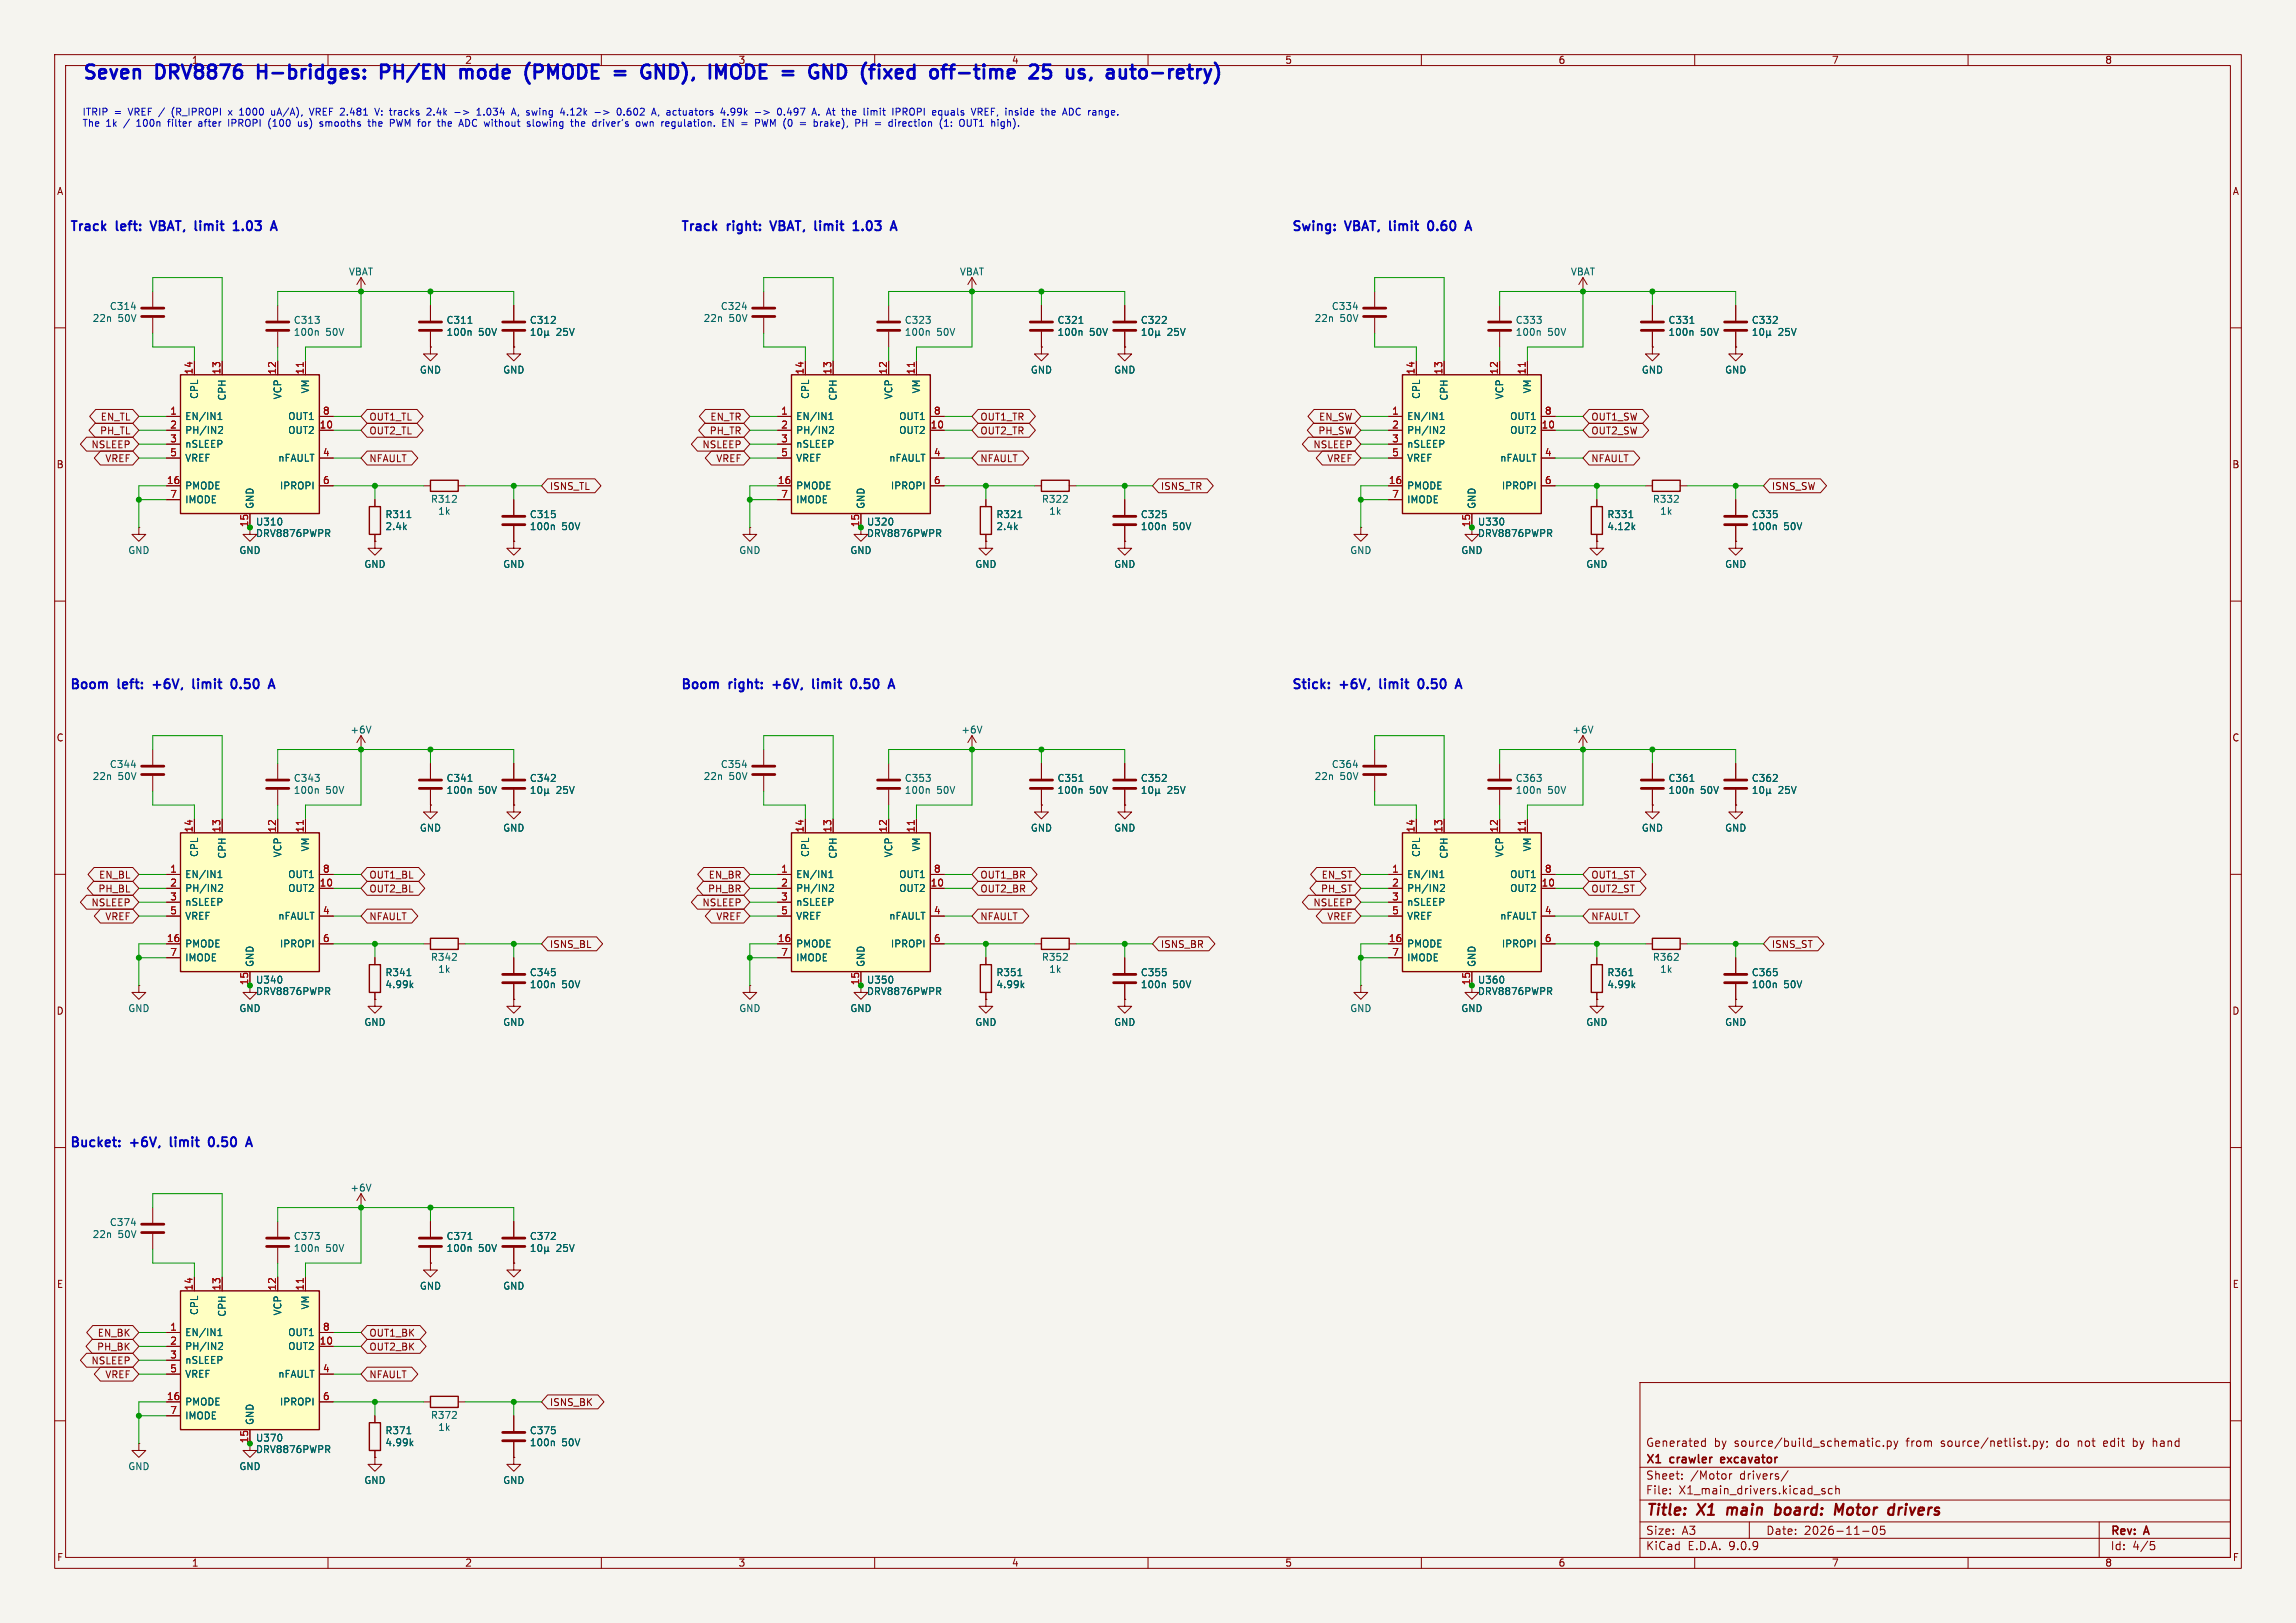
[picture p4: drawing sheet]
<svg xmlns="http://www.w3.org/2000/svg" width="420mm" height="297mm" viewBox="0 0 420 297" stroke-linecap="round" stroke-linejoin="round" font-family="sans-serif">
<defs><g id="words">
<g font-size="3.5" fill="#0000c2">
<text x="15" y="15.8">Seven</text>
<text x="28.7" y="15.8">DRV8876</text>
<text x="48.3" y="15.8">H-bridges:</text>
<text x="71.8" y="15.8">PH/EN</text>
<text x="87.3" y="15.8">mode</text>
<text x="100.2" y="15.8">(PMODE</text>
<text x="117.5" y="15.8">=</text>
<text x="123.5" y="15.8">GND),</text>
<text x="136.9" y="15.8">IMODE</text>
<text x="151.3" y="15.8">=</text>
<text x="157.3" y="15.8">GND</text>
<text x="167.8" y="15.8">(fixed</text>
<text x="181.4" y="15.8">off-time</text>
<text x="200.6" y="15.8">25</text>
<text x="208.3" y="15.8">us,</text>
<text x="216.7" y="15.8">auto-retry)</text>
</g>
<g font-size="2.8" fill="#840000">
<text x="301" y="277.9">Title:</text>
<text x="310.6" y="277.9">X1</text>
<text x="316.8" y="277.9">main</text>
<text x="326.3" y="277.9">board:</text>
<text x="338.1" y="277.9">Motor</text>
<text x="348.7" y="277.9">drivers</text>
</g>
<g font-size="2.4" fill="#0000c2">
<text x="12.7" y="43.1">Track</text>
<text x="21.4" y="43.1">left:</text>
<text x="28.5" y="43.1">VBAT, limit</text>
<text x="44.9" y="43.1">1.03</text>
<text x="124.5" y="43.1">Track</text>
<text x="133.2" y="43.1">right:</text>
<text x="141.8" y="43.1">VBAT, limit</text>
<text x="158.3" y="43.1">1.03</text>
<text x="236.2" y="43.1">Swing:</text>
<text x="246.3" y="43.1">VBAT, limit</text>
<text x="262.7" y="43.1">0.60</text>
<text x="12.7" y="126.9">Boom</text>
<text x="21.7" y="126.9">left:</text>
<text x="28.8" y="126.9">+6V,</text>
<text x="36.8" y="126.9">limit</text>
<text x="44.5" y="126.9">0.50</text>
<text x="124.5" y="126.9">Boom</text>
<text x="133.5" y="126.9">right:</text>
<text x="142.2" y="126.9">+6V,</text>
<text x="150.1" y="126.9">limit</text>
<text x="157.9" y="126.9">0.50</text>
<text x="236.2" y="126.9">Stick:</text>
<text x="245.2" y="126.9">+6V,</text>
<text x="253.2" y="126.9">limit</text>
<text x="260.9" y="126.9">0.50</text>
<text x="12.7" y="210.8">Bucket:</text>
<text x="24" y="210.8">+6V,</text>
<text x="32" y="210.8">limit</text>
<text x="39.7" y="210.8">0.50</text>
</g>
<g font-size="2.1" fill="#840000">
<text x="301" y="268.2">X1</text>
<text x="301" y="265">Generated</text>
<text x="305.6" y="268.2">crawler</text>
<text x="313.5" y="265">by</text>
<text x="315.5" y="268.2">excavator</text>
<text x="317.3" y="265">source/build_schematic.py</text>
<text x="348.9" y="265">from</text>
<text x="355.3" y="265">source/netlist.py;</text>
<text x="376.6" y="265">do</text>
<text x="380.6" y="265">not</text>
<text x="385.5" y="265">edit</text>
<text x="391" y="265">by</text>
<text x="394.8" y="265">hand</text>
<text x="301" y="273.7">File:</text>
<text x="301" y="271">Sheet:</text>
<text x="307.1" y="273.7">X1_main_drivers.kicad_sch</text>
<text x="309.2" y="271">/Motor</text>
<text x="318.3" y="271">drivers/</text>
<text x="301" y="281.1">Size:</text>
<text x="307.6" y="281.1">A3</text>
<text x="323" y="281.1">Date:</text>
<text x="330" y="281.1">2026-11-05</text>
<text x="386" y="281.3">Rev:</text>
<text x="392.4" y="281.3">A</text>
<text x="301" y="283.9">KiCad</text>
<text x="308.7" y="283.9">E.D.A.</text>
<text x="316.3" y="283.9">9.0.9</text>
<text x="386" y="283.9">Id:</text>
<text x="390.1" y="283.9">4/5</text>
</g>
<g font-size="1.8" fill="#0000c2">
<text x="35" y="11.9">1</text>
<text x="135" y="11.9">3</text>
<text x="15" y="21.5">ITRIP</text>
<text x="15" y="23.5">The</text>
<text x="19.4" y="23.5">1k</text>
<text x="20.9" y="21.5">=</text>
<text x="22.8" y="23.5">/</text>
<text x="23.6" y="21.5">VREF /</text>
<text x="25.3" y="23.5">100n</text>
<text x="31.2" y="23.5">filter</text>
<text x="31.9" y="21.5">(R_IPROPI</text>
<text x="37" y="23.5">after</text>
<text x="42.5" y="21.5">x</text>
<text x="42.6" y="23.5">IPROPI</text>
<text x="44.7" y="21.5">1000</text>
<text x="50.2" y="23.5">(100</text>
<text x="50.7" y="21.5">uA/A),</text>
<text x="55.8" y="23.5">us)</text>
<text x="58" y="21.5">VREF 2.481</text>
<text x="60" y="23.5">smooths</text>
<text x="69.1" y="23.5">the</text>
<text x="70.4" y="21.5">V: tracks</text>
<text x="73.2" y="23.5">PWM for</text>
<text x="80.2" y="21.5">2.4k</text>
<text x="82.4" y="23.5">the</text>
<text x="85.4" y="21.5">-&gt;</text>
<text x="86.5" y="23.5">ADC without</text>
<text x="89.8" y="21.5">1.034</text>
<text x="96.4" y="21.5">A, swing</text>
<text x="99.3" y="23.5">slowing</text>
<text x="105.7" y="21.5">4.12k</text>
<text x="107.6" y="23.5">the</text>
<text x="111.7" y="23.5">driver's</text>
<text x="112.1" y="21.5">-&gt;</text>
<text x="116.4" y="21.5">0.602</text>
<text x="119.9" y="23.5">own</text>
<text x="123" y="21.5">A, actuators</text>
<text x="124.7" y="23.5">regulation.</text>
<text x="136" y="21.5">4.99k</text>
<text x="136.1" y="23.5">EN =</text>
<text x="142.4" y="21.5">-&gt;</text>
<text x="142.5" y="23.5">PWM (0</text>
<text x="146.8" y="21.5">0.497</text>
<text x="151.1" y="23.5">=</text>
<text x="153.4" y="21.5">A. At</text>
<text x="153.8" y="23.5">brake),</text>
<text x="159.2" y="21.5">the</text>
<text x="161.6" y="23.5">PH</text>
<text x="163.4" y="21.5">limit</text>
<text x="165.4" y="23.5">=</text>
<text x="168.2" y="23.5">direction</text>
<text x="168.8" y="21.5">IPROPI</text>
<text x="176.3" y="21.5">equals</text>
<text x="177.7" y="23.5">(1:</text>
<text x="181.5" y="23.5">OUT1</text>
<text x="183.7" y="21.5">VREF, inside</text>
<text x="196.9" y="21.5">the</text>
<text x="201" y="21.5">ADC range.</text>
</g>
<g font-size="1.8" fill="#840000">
<text x="85" y="11.9">2</text>
<text x="185" y="11.9">4</text>
<text x="235" y="11.9">5</text>
<text x="285" y="11.9">6</text>
<text x="335" y="11.9">7</text>
<text x="385" y="11.9">8</text>
<text x="10.3" y="35.9">A</text>
<text x="408.3" y="35.9">A</text>
<text x="18.3" y="77.2">EN_TL</text>
<text x="67.5" y="77.2">OUT1_TL</text>
<text x="129.8" y="77.2">EN_TR</text>
<text x="179.2" y="77.2">OUT1_TR</text>
<text x="241.2" y="77.2">EN_SW</text>
<text x="291" y="77.2">OUT1_SW</text>
<text x="16.6" y="82.2">NSLEEP</text>
<text x="18.2" y="79.7">PH_TL</text>
<text x="67.5" y="79.7">OUT2_TL</text>
<text x="128.4" y="82.2">NSLEEP</text>
<text x="129.7" y="79.7">PH_TR</text>
<text x="179.2" y="79.7">OUT2_TR</text>
<text x="240.2" y="82.2">NSLEEP</text>
<text x="241.1" y="79.7">PH_SW</text>
<text x="291" y="79.7">OUT2_SW</text>
<text x="10.3" y="85.9">B</text>
<text x="19.2" y="84.8">VREF</text>
<text x="67.5" y="84.8">NFAULT</text>
<text x="100.5" y="89.9">ISNS_TL</text>
<text x="130.9" y="84.8">VREF</text>
<text x="179.2" y="84.8">NFAULT</text>
<text x="212.2" y="89.9">ISNS_TR</text>
<text x="242.7" y="84.8">VREF</text>
<text x="291" y="84.8">NFAULT</text>
<text x="324" y="89.9">ISNS_SW</text>
<text x="408.2" y="85.9">B</text>
<text x="157.2" y="96.6" transform="rotate(-90 157.2 96.6)">15</text>
<text x="10.3" y="135.9">C</text>
<text x="408.2" y="135.9">C</text>
<text x="18" y="161">EN_BL</text>
<text x="67.5" y="161">OUT1_BL</text>
<text x="129.5" y="161">EN_BR</text>
<text x="179.2" y="161">OUT1_BR</text>
<text x="241.7" y="161">EN_ST</text>
<text x="291" y="161">OUT1_ST</text>
<text x="16.6" y="166.1">NSLEEP</text>
<text x="17.9" y="163.5">PH_BL</text>
<text x="67.5" y="163.5">OUT2_BL</text>
<text x="128.4" y="166.1">NSLEEP</text>
<text x="129.4" y="163.5">PH_BR</text>
<text x="179.2" y="163.5">OUT2_BR</text>
<text x="240.2" y="166.1">NSLEEP</text>
<text x="241.5" y="163.5">PH_ST</text>
<text x="291" y="163.5">OUT2_ST</text>
<text x="19.2" y="168.6">VREF</text>
<text x="67.5" y="168.6">NFAULT</text>
<text x="100.5" y="173.7">ISNS_BL</text>
<text x="130.9" y="168.6">VREF</text>
<text x="179.2" y="168.6">NFAULT</text>
<text x="212.2" y="173.7">ISNS_BR</text>
<text x="242.7" y="168.6">VREF</text>
<text x="291" y="168.6">NFAULT</text>
<text x="324" y="173.7">ISNS_ST</text>
<text x="10.3" y="185.9">D</text>
<text x="45.5" y="180.4" transform="rotate(-90 45.5 180.4)">15</text>
<text x="157.2" y="180.4" transform="rotate(-90 157.2 180.4)">15</text>
<text x="269" y="180.4" transform="rotate(-90 269 180.4)">15</text>
<text x="408.2" y="185.9">D</text>
<text x="10.3" y="235.9">E</text>
<text x="408.3" y="235.9">E</text>
<text x="17.8" y="244.8">EN_BK</text>
<text x="67.5" y="244.8">OUT1_BK</text>
<text x="16.6" y="249.9">NSLEEP</text>
<text x="17.7" y="247.3">PH_BK</text>
<text x="67.5" y="247.3">OUT2_BK</text>
<text x="19.2" y="252.4">VREF</text>
<text x="67.5" y="252.4">NFAULT</text>
<text x="100.5" y="257.5">ISNS_BK</text>
<text x="45.5" y="264.2" transform="rotate(-90 45.5 264.2)">15</text>
<text x="10.3" y="285.9">F</text>
<text x="35" y="286.9">1</text>
<text x="85" y="286.9">2</text>
<text x="135" y="286.9">3</text>
<text x="185" y="286.9">4</text>
<text x="235" y="286.9">5</text>
<text x="285" y="286.9">6</text>
<text x="335" y="286.9">7</text>
<text x="385" y="286.9">8</text>
<text x="408.3" y="285.9">F</text>
</g>
<g font-size="1.8" fill="#006464">
<text x="63.7" y="50.6">VBAT</text>
<text x="175.5" y="50.6">VBAT</text>
<text x="287.3" y="50.6">VBAT</text>
<text x="16.9" y="59.1">22n</text>
<text x="20" y="56.9">C314</text>
<text x="21.6" y="59.1">50V</text>
<text x="53.6" y="59.5">C313</text>
<text x="81.6" y="59.5">C311</text>
<text x="96.8" y="59.5">C312</text>
<text x="128.6" y="59.1">22n</text>
<text x="131.8" y="56.9">C324</text>
<text x="133.4" y="59.1">50V</text>
<text x="165.4" y="59.5">C323</text>
<text x="193.3" y="59.5">C321</text>
<text x="208.6" y="59.5">C322</text>
<text x="240.4" y="59.1">22n</text>
<text x="243.5" y="56.9">C334</text>
<text x="245.1" y="59.1">50V</text>
<text x="277.2" y="59.5">C333</text>
<text x="305.1" y="59.5">C331</text>
<text x="320.3" y="59.5">C332</text>
<text x="53.6" y="61.7">100n</text>
<text x="59.6" y="61.7">50V</text>
<text x="81.6" y="61.7">100n</text>
<text x="87.5" y="61.7">50V</text>
<text x="101.7" y="61.7">25V</text>
<text x="165.4" y="61.7">100n</text>
<text x="171.3" y="61.7">50V</text>
<text x="193.3" y="61.7">100n</text>
<text x="199.3" y="61.7">50V</text>
<text x="213.5" y="61.7">25V</text>
<text x="277.2" y="61.7">100n</text>
<text x="283.1" y="61.7">50V</text>
<text x="305.1" y="61.7">100n</text>
<text x="311" y="61.7">50V</text>
<text x="325.3" y="61.7">25V</text>
<text x="76.7" y="68.6">GND</text>
<text x="91.9" y="68.6">GND</text>
<text x="188.5" y="68.6">GND</text>
<text x="203.7" y="68.6">GND</text>
<text x="300.2" y="68.6">GND</text>
<text x="315.5" y="68.6">GND</text>
<text x="33.8" y="77.1">EN/IN1</text>
<text x="36.4" y="73.1" transform="rotate(-90 36.4 73.1)">CPL</text>
<text x="41.5" y="73.4" transform="rotate(-90 41.5 73.4)">CPH</text>
<text x="51.7" y="73.2" transform="rotate(-90 51.7 73.2)">VCP</text>
<text x="52.6" y="77.1">OUT1</text>
<text x="56.7" y="72.1" transform="rotate(-90 56.7 72.1)">VM</text>
<text x="145.5" y="77.1">EN/IN1</text>
<text x="148.2" y="73.1" transform="rotate(-90 148.2 73.1)">CPL</text>
<text x="153.3" y="73.4" transform="rotate(-90 153.3 73.4)">CPH</text>
<text x="163.4" y="73.2" transform="rotate(-90 163.4 73.2)">VCP</text>
<text x="164.4" y="77.1">OUT1</text>
<text x="168.5" y="72.1" transform="rotate(-90 168.5 72.1)">VM</text>
<text x="257.3" y="77.1">EN/IN1</text>
<text x="259.9" y="73.1" transform="rotate(-90 259.9 73.1)">CPL</text>
<text x="265" y="73.4" transform="rotate(-90 265 73.4)">CPH</text>
<text x="275.2" y="73.2" transform="rotate(-90 275.2 73.2)">VCP</text>
<text x="276.1" y="77.1">OUT1</text>
<text x="280.3" y="72.1" transform="rotate(-90 280.3 72.1)">VM</text>
<text x="33.8" y="79.6">PH/IN2</text>
<text x="33.8" y="82.1">nSLEEP</text>
<text x="52.6" y="79.6">OUT2</text>
<text x="145.5" y="79.6">PH/IN2</text>
<text x="145.5" y="82.1">nSLEEP</text>
<text x="164.4" y="79.6">OUT2</text>
<text x="257.3" y="79.6">PH/IN2</text>
<text x="257.3" y="82.1">nSLEEP</text>
<text x="276.1" y="79.6">OUT2</text>
<text x="33.8" y="84.7">VREF</text>
<text x="33.8" y="89.8">PMODE</text>
<text x="50.8" y="84.7">nFAULT</text>
<text x="51.1" y="89.8">IPROPI</text>
<text x="145.5" y="84.7">VREF</text>
<text x="145.5" y="89.8">PMODE</text>
<text x="162.6" y="84.7">nFAULT</text>
<text x="162.9" y="89.8">IPROPI</text>
<text x="257.3" y="84.7">VREF</text>
<text x="257.3" y="89.8">PMODE</text>
<text x="274.3" y="84.7">nFAULT</text>
<text x="274.6" y="89.8">IPROPI</text>
<text x="33.8" y="92.3">IMODE</text>
<text x="46.6" y="93.2" transform="rotate(-90 46.6 93.2)">GND</text>
<text x="70.4" y="95">R311</text>
<text x="78.7" y="92.2">R312</text>
<text x="80.1" y="94.4">1k</text>
<text x="96.8" y="95">C315</text>
<text x="145.5" y="92.3">IMODE</text>
<text x="158.3" y="93.2" transform="rotate(-90 158.3 93.2)">GND</text>
<text x="182.2" y="95">R321</text>
<text x="190.5" y="92.2">R322</text>
<text x="191.8" y="94.4">1k</text>
<text x="208.6" y="95">C325</text>
<text x="257.3" y="92.3">IMODE</text>
<text x="270.1" y="93.2" transform="rotate(-90 270.1 93.2)">GND</text>
<text x="293.9" y="95">R331</text>
<text x="302.2" y="92.2">R332</text>
<text x="303.6" y="94.4">1k</text>
<text x="320.3" y="95">C335</text>
<text x="23.4" y="101.6">GND</text>
<text x="43.7" y="101.6">GND</text>
<text x="46.7" y="96.4">U310</text>
<text x="46.7" y="98.5">DRV8876PWPR</text>
<text x="70.4" y="97.2">2.4k</text>
<text x="96.8" y="97.2">100n</text>
<text x="102.8" y="97.2">50V</text>
<text x="135.1" y="101.6">GND</text>
<text x="155.4" y="101.6">GND</text>
<text x="158.5" y="96.4">U320</text>
<text x="158.5" y="98.5">DRV8876PWPR</text>
<text x="182.2" y="97.2">2.4k</text>
<text x="208.6" y="97.2">100n</text>
<text x="214.5" y="97.2">50V</text>
<text x="246.9" y="101.6">GND</text>
<text x="267.2" y="101.6">GND</text>
<text x="270.2" y="96.4">U330</text>
<text x="270.2" y="98.5">DRV8876PWPR</text>
<text x="293.9" y="97.2">4.12k</text>
<text x="320.3" y="97.2">100n</text>
<text x="326.3" y="97.2">50V</text>
<text x="66.5" y="104.1">GND</text>
<text x="91.9" y="104.1">GND</text>
<text x="178.3" y="104.1">GND</text>
<text x="203.7" y="104.1">GND</text>
<text x="290.1" y="104.1">GND</text>
<text x="315.5" y="104.1">GND</text>
<text x="64" y="134.4">+6V</text>
<text x="175.8" y="134.4">+6V</text>
<text x="287.5" y="134.4">+6V</text>
<text x="16.9" y="142.9">22n</text>
<text x="20" y="140.7">C344</text>
<text x="21.6" y="142.9">50V</text>
<text x="53.6" y="143.3">C343</text>
<text x="81.6" y="143.3">C341</text>
<text x="96.8" y="143.3">C342</text>
<text x="128.6" y="142.9">22n</text>
<text x="131.8" y="140.7">C354</text>
<text x="133.4" y="142.9">50V</text>
<text x="165.4" y="143.3">C353</text>
<text x="193.3" y="143.3">C351</text>
<text x="208.6" y="143.3">C352</text>
<text x="240.4" y="142.9">22n</text>
<text x="243.5" y="140.7">C364</text>
<text x="245.1" y="142.9">50V</text>
<text x="277.2" y="143.3">C363</text>
<text x="305.1" y="143.3">C361</text>
<text x="320.3" y="143.3">C362</text>
<text x="53.6" y="145.5">100n</text>
<text x="59.6" y="145.5">50V</text>
<text x="81.6" y="145.5">100n</text>
<text x="87.5" y="145.5">50V</text>
<text x="101.7" y="145.5">25V</text>
<text x="165.4" y="145.5">100n</text>
<text x="171.3" y="145.5">50V</text>
<text x="193.3" y="145.5">100n</text>
<text x="199.3" y="145.5">50V</text>
<text x="213.5" y="145.5">25V</text>
<text x="277.2" y="145.5">100n</text>
<text x="283.1" y="145.5">50V</text>
<text x="305.1" y="145.5">100n</text>
<text x="311" y="145.5">50V</text>
<text x="325.3" y="145.5">25V</text>
<text x="56.7" y="155.9" transform="rotate(-90 56.7 155.9)">VM</text>
<text x="76.7" y="152.4">GND</text>
<text x="91.9" y="152.4">GND</text>
<text x="168.5" y="155.9" transform="rotate(-90 168.5 155.9)">VM</text>
<text x="188.5" y="152.4">GND</text>
<text x="203.7" y="152.4">GND</text>
<text x="280.3" y="155.9" transform="rotate(-90 280.3 155.9)">VM</text>
<text x="300.2" y="152.4">GND</text>
<text x="315.5" y="152.4">GND</text>
<text x="33.8" y="160.9">EN/IN1</text>
<text x="36.4" y="156.9" transform="rotate(-90 36.4 156.9)">CPL</text>
<text x="41.5" y="157.2" transform="rotate(-90 41.5 157.2)">CPH</text>
<text x="51.7" y="157" transform="rotate(-90 51.7 157)">VCP</text>
<text x="52.6" y="160.9">OUT1</text>
<text x="145.5" y="160.9">EN/IN1</text>
<text x="148.2" y="156.9" transform="rotate(-90 148.2 156.9)">CPL</text>
<text x="153.3" y="157.2" transform="rotate(-90 153.3 157.2)">CPH</text>
<text x="163.4" y="157" transform="rotate(-90 163.4 157)">VCP</text>
<text x="164.4" y="160.9">OUT1</text>
<text x="257.3" y="160.9">EN/IN1</text>
<text x="259.9" y="156.9" transform="rotate(-90 259.9 156.9)">CPL</text>
<text x="265" y="157.2" transform="rotate(-90 265 157.2)">CPH</text>
<text x="275.2" y="157" transform="rotate(-90 275.2 157)">VCP</text>
<text x="276.1" y="160.9">OUT1</text>
<text x="33.8" y="163.4">PH/IN2</text>
<text x="33.8" y="166">nSLEEP</text>
<text x="52.6" y="163.4">OUT2</text>
<text x="145.5" y="163.4">PH/IN2</text>
<text x="145.5" y="166">nSLEEP</text>
<text x="164.4" y="163.4">OUT2</text>
<text x="257.3" y="163.4">PH/IN2</text>
<text x="257.3" y="166">nSLEEP</text>
<text x="276.1" y="163.4">OUT2</text>
<text x="33.8" y="168.5">VREF</text>
<text x="33.8" y="173.6">PMODE</text>
<text x="50.8" y="168.5">nFAULT</text>
<text x="51.1" y="173.6">IPROPI</text>
<text x="145.5" y="168.5">VREF</text>
<text x="145.5" y="173.6">PMODE</text>
<text x="162.6" y="168.5">nFAULT</text>
<text x="162.9" y="173.6">IPROPI</text>
<text x="257.3" y="168.5">VREF</text>
<text x="257.3" y="173.6">PMODE</text>
<text x="274.3" y="168.5">nFAULT</text>
<text x="274.6" y="173.6">IPROPI</text>
<text x="33.8" y="176.1">IMODE</text>
<text x="46.6" y="177" transform="rotate(-90 46.6 177)">GND</text>
<text x="70.4" y="178.8">R341</text>
<text x="78.7" y="176">R342</text>
<text x="80.1" y="178.2">1k</text>
<text x="96.8" y="178.8">C345</text>
<text x="145.5" y="176.1">IMODE</text>
<text x="158.3" y="177" transform="rotate(-90 158.3 177)">GND</text>
<text x="182.2" y="178.8">R351</text>
<text x="190.5" y="176">R352</text>
<text x="191.8" y="178.2">1k</text>
<text x="208.6" y="178.8">C355</text>
<text x="257.3" y="176.1">IMODE</text>
<text x="270.1" y="177" transform="rotate(-90 270.1 177)">GND</text>
<text x="293.9" y="178.8">R361</text>
<text x="302.2" y="176">R362</text>
<text x="303.6" y="178.2">1k</text>
<text x="320.3" y="178.8">C365</text>
<text x="23.4" y="185.4">GND</text>
<text x="43.7" y="185.4">GND</text>
<text x="46.7" y="180.2">U340</text>
<text x="46.7" y="182.3">DRV8876PWPR</text>
<text x="70.4" y="181">4.99k</text>
<text x="96.8" y="181">100n</text>
<text x="102.8" y="181">50V</text>
<text x="135.1" y="185.4">GND</text>
<text x="155.4" y="185.4">GND</text>
<text x="158.5" y="180.2">U350</text>
<text x="158.5" y="182.3">DRV8876PWPR</text>
<text x="182.2" y="181">4.99k</text>
<text x="208.6" y="181">100n</text>
<text x="214.5" y="181">50V</text>
<text x="246.9" y="185.4">GND</text>
<text x="267.2" y="185.4">GND</text>
<text x="270.2" y="180.2">U360</text>
<text x="270.2" y="182.3">DRV8876PWPR</text>
<text x="293.9" y="181">4.99k</text>
<text x="320.3" y="181">100n</text>
<text x="326.3" y="181">50V</text>
<text x="66.5" y="187.9">GND</text>
<text x="91.9" y="187.9">GND</text>
<text x="178.3" y="187.9">GND</text>
<text x="203.7" y="187.9">GND</text>
<text x="290.1" y="187.9">GND</text>
<text x="315.5" y="187.9">GND</text>
<text x="64" y="218.2">+6V</text>
<text x="16.9" y="226.8">22n</text>
<text x="20" y="224.6">C374</text>
<text x="21.6" y="226.8">50V</text>
<text x="53.6" y="227.1">C373</text>
<text x="81.6" y="227.1">C371</text>
<text x="96.8" y="227.1">C372</text>
<text x="53.6" y="229.3">100n</text>
<text x="59.6" y="229.3">50V</text>
<text x="81.6" y="229.3">100n</text>
<text x="87.5" y="229.3">50V</text>
<text x="101.7" y="229.3">25V</text>
<text x="56.7" y="239.7" transform="rotate(-90 56.7 239.7)">VM</text>
<text x="76.7" y="236.2">GND</text>
<text x="91.9" y="236.2">GND</text>
<text x="33.8" y="244.7">EN/IN1</text>
<text x="36.4" y="240.8" transform="rotate(-90 36.4 240.8)">CPL</text>
<text x="41.5" y="241.1" transform="rotate(-90 41.5 241.1)">CPH</text>
<text x="51.7" y="240.8" transform="rotate(-90 51.7 240.8)">VCP</text>
<text x="52.6" y="244.7">OUT1</text>
<text x="33.8" y="247.2">PH/IN2</text>
<text x="33.8" y="249.8">nSLEEP</text>
<text x="52.6" y="247.2">OUT2</text>
<text x="33.8" y="252.3">VREF</text>
<text x="33.8" y="257.4">PMODE</text>
<text x="50.8" y="252.3">nFAULT</text>
<text x="51.1" y="257.4">IPROPI</text>
<text x="33.8" y="259.9">IMODE</text>
<text x="46.6" y="260.9" transform="rotate(-90 46.6 260.9)">GND</text>
<text x="70.4" y="262.7">R371</text>
<text x="78.7" y="259.8">R372</text>
<text x="80.1" y="262">1k</text>
<text x="96.8" y="262.7">C375</text>
<text x="23.4" y="269.2">GND</text>
<text x="43.7" y="269.2">GND</text>
<text x="46.7" y="264">U370</text>
<text x="46.7" y="266.1">DRV8876PWPR</text>
<text x="70.4" y="264.9">4.99k</text>
<text x="96.8" y="264.9">100n</text>
<text x="102.8" y="264.9">50V</text>
<text x="66.5" y="271.8">GND</text>
<text x="91.9" y="271.8">GND</text>
</g>
<g font-size="1.8" fill="#a90000">
<text x="35.3" y="68.6" transform="rotate(-90 35.3 68.6)">14</text>
<text x="40.4" y="68.6" transform="rotate(-90 40.4 68.6)">13</text>
<text x="50.5" y="68.6" transform="rotate(-90 50.5 68.6)">12</text>
<text x="55.6" y="68.6" transform="rotate(-90 55.6 68.6)">11</text>
<text x="147.1" y="68.6" transform="rotate(-90 147.1 68.6)">14</text>
<text x="152.1" y="68.6" transform="rotate(-90 152.1 68.6)">13</text>
<text x="162.3" y="68.6" transform="rotate(-90 162.3 68.6)">12</text>
<text x="167.4" y="68.6" transform="rotate(-90 167.4 68.6)">11</text>
<text x="258.8" y="68.6" transform="rotate(-90 258.8 68.6)">14</text>
<text x="263.9" y="68.6" transform="rotate(-90 263.9 68.6)">13</text>
<text x="274.1" y="68.6" transform="rotate(-90 274.1 68.6)">12</text>
<text x="279.1" y="68.6" transform="rotate(-90 279.1 68.6)">11</text>
<text x="31" y="75.9">1</text>
<text x="59" y="75.9">8</text>
<text x="142.8" y="75.9">1</text>
<text x="170.7" y="75.9">8</text>
<text x="254.6" y="75.9">1</text>
<text x="282.5" y="75.9">8</text>
<text x="31" y="78.5">2</text>
<text x="31" y="81">3</text>
<text x="31" y="83.6">5</text>
<text x="58.4" y="78.5">10</text>
<text x="59" y="83.6">4</text>
<text x="142.8" y="78.5">2</text>
<text x="142.8" y="81">3</text>
<text x="142.8" y="83.6">5</text>
<text x="170.1" y="78.5">10</text>
<text x="170.7" y="83.6">4</text>
<text x="254.6" y="78.5">2</text>
<text x="254.6" y="81">3</text>
<text x="254.6" y="83.6">5</text>
<text x="281.9" y="78.5">10</text>
<text x="282.5" y="83.6">4</text>
<text x="30.4" y="88.6">16</text>
<text x="59" y="88.6">6</text>
<text x="142.2" y="88.6">16</text>
<text x="170.7" y="88.6">6</text>
<text x="254" y="88.6">16</text>
<text x="282.5" y="88.6">6</text>
<text x="31" y="91.2">7</text>
<text x="142.8" y="91.2">7</text>
<text x="254.6" y="91.2">7</text>
<text x="45.5" y="96.6" transform="rotate(-90 45.5 96.6)">15</text>
<text x="269" y="96.6" transform="rotate(-90 269 96.6)">15</text>
<text x="35.3" y="152.4" transform="rotate(-90 35.3 152.4)">14</text>
<text x="40.4" y="152.4" transform="rotate(-90 40.4 152.4)">13</text>
<text x="50.5" y="152.4" transform="rotate(-90 50.5 152.4)">12</text>
<text x="55.6" y="152.4" transform="rotate(-90 55.6 152.4)">11</text>
<text x="147.1" y="152.4" transform="rotate(-90 147.1 152.4)">14</text>
<text x="152.1" y="152.4" transform="rotate(-90 152.1 152.4)">13</text>
<text x="162.3" y="152.4" transform="rotate(-90 162.3 152.4)">12</text>
<text x="167.4" y="152.4" transform="rotate(-90 167.4 152.4)">11</text>
<text x="258.8" y="152.4" transform="rotate(-90 258.8 152.4)">14</text>
<text x="263.9" y="152.4" transform="rotate(-90 263.9 152.4)">13</text>
<text x="274.1" y="152.4" transform="rotate(-90 274.1 152.4)">12</text>
<text x="279.1" y="152.4" transform="rotate(-90 279.1 152.4)">11</text>
<text x="31" y="159.8">1</text>
<text x="59" y="159.8">8</text>
<text x="142.8" y="159.8">1</text>
<text x="170.7" y="159.8">8</text>
<text x="254.6" y="159.8">1</text>
<text x="282.5" y="159.8">8</text>
<text x="31" y="162.3">2</text>
<text x="31" y="164.8">3</text>
<text x="31" y="167.4">5</text>
<text x="58.4" y="162.3">10</text>
<text x="59" y="167.4">4</text>
<text x="142.8" y="162.3">2</text>
<text x="142.8" y="164.8">3</text>
<text x="142.8" y="167.4">5</text>
<text x="170.1" y="162.3">10</text>
<text x="170.7" y="167.4">4</text>
<text x="254.6" y="162.3">2</text>
<text x="254.6" y="164.8">3</text>
<text x="254.6" y="167.4">5</text>
<text x="281.9" y="162.3">10</text>
<text x="282.5" y="167.4">4</text>
<text x="30.4" y="172.5">16</text>
<text x="59" y="172.5">6</text>
<text x="142.2" y="172.5">16</text>
<text x="170.7" y="172.5">6</text>
<text x="254" y="172.5">16</text>
<text x="282.5" y="172.5">6</text>
<text x="31" y="175">7</text>
<text x="142.8" y="175">7</text>
<text x="254.6" y="175">7</text>
<text x="35.3" y="236.3" transform="rotate(-90 35.3 236.3)">14</text>
<text x="40.4" y="236.3" transform="rotate(-90 40.4 236.3)">13</text>
<text x="50.5" y="236.3" transform="rotate(-90 50.5 236.3)">12</text>
<text x="55.6" y="236.3" transform="rotate(-90 55.6 236.3)">11</text>
<text x="31" y="243.6">1</text>
<text x="59" y="243.6">8</text>
<text x="31" y="246.1">2</text>
<text x="31" y="248.7">3</text>
<text x="31" y="251.2">5</text>
<text x="58.4" y="246.1">10</text>
<text x="59" y="251.2">4</text>
<text x="30.4" y="256.3">16</text>
<text x="59" y="256.3">6</text>
<text x="31" y="258.8">7</text>
</g>
</g></defs>
<path d="M0 0h420v297h-420z" fill="#f5f4ef" stroke="#f5f4ef" stroke-width=".18"/>
<g fill="none" stroke="#840000" stroke-width=".18">
<path d="M10 10h400v277h-400zM12 12h396v273h-396zM60 10v2M110 10v2M160 10v2M210 10v2M260 10v2M310 10v2M360 10v2M10 60h2M408 60h2M10 110h2"/>
<path d="M408 110h2M10 160h2M205.7 147.3v1.3h1.3l-1.3 1.3-1.2-1.3h1.2M205.7 147.3h.1M408 160h2M10 210h2M408 210h2M300 253h108v32h-108zM10 260h2M300 278.5h108M300 274.5h108M300 268.5h108"/>
<path d="M305.5 273.2v.2M305.5 272.5v.1M307.7 270.5v.2M307.7 269.8v.1M311.4 263.8h.5M311.4 264.6h.5M311.9 263.2v1.5M316.4 269.7v1M316.8 269.7l-.3 .1-.1 .2M320 278.5v3M327.1 269.1l-1.3 1.9M333.8 272.5l-.4-.1-.2 .2 .1 .2 .5 .2v.3h-.6"/>
<path d="M335.2 272.5l-.5-.1-.3 .3v.4l.2 .2h.6M335.8 272.5l.2-.1 .4 .1v.9M335.8 271.9v1.5M342.7 279.4l.2-.1a.8 .8 0 0 1 .5 .7 .8 .8 0 0 1-.5 .8l-.2-.2-.2-.4zM343.9 263.8l-.5-.1-.2 .3v.4l.1 .2h.6M344.5 264.5v.2M344.7 279.3h-.7l-.1 .7 .3-.1h.5l.1 .2-.1 .5-.2 .2-.6-.2M345.2 263.8l.5-.1 .2 .3v.4l-.1 .2h-.6M345.2 263.7v1.5M346.4 263.7l.4 1M346.8 264.7l-.4 .5M347.2 263.7l-.4 1"/>
<path d="M371.9 263.8l.5-.1 .3 .3v.4l-.2 .2h-.6M371.9 263.7v1.5M373.2 263.7l.3 1M373.5 264.7l-.3 .5M373.9 263.7l-.4 1M374.4 263.8v.1M374.5 264.6l-.1 .3M384 278.5v6.5M384.9 263.8v.8M385.5 264l-.7 .2M390.2 264.6l.5 .1M390.2 263.2v1.5"/>
<path d="M390.7 263.7l-.5 .1M394.3 263.7l-.4 .1M408 260h2M60 285v2M110 285v2M160 285v2M210 285v2M260 285v2M300 281.5h108M310 285v2M340.7 280.2h1.2M360 285v2"/>
<path d="M393.4 282.1h.7M393.5 282.7h.4l.3 .2-.2 .6-.5 .1"/>
</g>
<path d="M316.1 275.9l-.2 1.3M324.8 276l.2-.1 .6 .1M324.9 275.2l-.2 2M325.5 277a.66 .66 0 0 1-.8 .1M335.9 275.2l.5 1.4 .8-1.4-.2 2M347.4 275.9l-.2 1.3M348 275.9l-.4 .1-.2 .3" fill="none" stroke="#840000" stroke-width=".4"/>
<path d="M314.8 266.8v.8M315.5 267l-.7 .2" fill="none" stroke="#840000" stroke-width=".3"/>
<path d="M33 236.2h25.4v25.4h-25.4z" fill="#ffffc2"/>
<path d="M179.3 176.5h2.1v5.1h-2.1zM190.5 171.7h5.1v2h-5.1zM33 236.2h25.4v25.4h-25.4z" fill="none" stroke="#840000" stroke-width=".25"/>
<g fill="none" stroke="#840000" stroke-width=".18">
<path d="M177.8 137.2h.1M177.8 134.6l-.8 1.3M177.8 134.6l.8 1.3M177.8 134.6v2.6M190.5 139.7v2.8M205.7 139.7v2.8M251.5 137.2v2.8M190.5 144.5v2.8M205.7 144.5v2.8M251.5 142v2.8M180.3 175.3v1.2M189.2 172.7h1.3"/>
<path d="M195.6 172.7h1.2M205.7 175.3v2.8M180.3 182.9v1.3h1.3l-1.3 1.2-1.2-1.2h1.2M180.3 182.9h.1M180.3 181.6v1.3M205.7 182.9v1.3h1.3l-1.3 1.2-1.2-1.2h1.2M205.7 182.9h.1M205.7 180.1v2.8M66 218.4l-.7 1.3M66 218.4l.8 1.3M66 218.4v2.6M27.9 221v2.8"/>
<path d="M27.9 225.8v2.8M35.6 233.7v2.5M40.6 233.7v2.5M50.8 223.5v2.8M50.8 228.3v2.8M50.8 233.7v2.5M55.9 233.7v2.5M66 221h.1M30.5 243.8h2.5M30.5 246.4h2.5M30.5 248.9h2.5M30.5 251.5h2.5"/>
<path d="M30.5 256.5h2.5M30.5 259.1h2.5M58.4 243.8h2.6M58.4 246.4h2.6M58.4 251.5h2.6M58.4 256.5h2.6M25.4 264.2v1.2h1.3l-1.3 1.3-1.3-1.3h1.3M25.4 264.2h.1M45.7 261.6v3.8h1.3l-1.3 1.3-1.3-1.3h1.3"/>
</g>
<g fill="none" stroke="#006464" stroke-width=".18">
<path d="M179.6 132.9l-.4 1.2M197.4 143h.7M197.7 144.3l.2 .2v.7M208.9 145.2h.8M208.9 144.3l.4-.4v1.3M210.4 143.9a.72 .72 0 0 0 .2 1.3 .79 .79 0 0 0 0-1.3M211.4 145l.2 .2h.2l.2-.2M211.4 144.3v1.3M212 145l.2 .2M212 144.3v.7M247.5 140h.8M186.2 178.5h.7"/>
<path d="M187.3 179.9l-.5 .5M213 179.9l.2 .2v.6M186.9 180.3l.4 .4M67.9 216.7l-.5 1.3M24 223.8h.8M58 228.2l.2 .1v.7M39.9 244.4h.7M39.9 243.5l.3-.4v1.3M40 245.8l.5-.1 .2 .4-.8 .9h.8M51.5 262.7v.8M59.9 265.2l.4 .6M60.2 264.6l.1 .2-.1 .4"/>
</g>
<path d="M55.5 234v.7" fill="none" stroke="#a90000" stroke-width=".18"/>
<path d="M188.5 142.7h4M188.5 144.3h4M203.7 142.7h4.1M203.7 144.3h4.1M249.4 140.2h4.1M249.4 141.7h4.1M203.7 178.3h4.1M203.7 179.8h4.1M25.9 224h4.1M25.9 225.6h4.1M48.8 228.1h4M48.8 226.6h4" fill="none" stroke="#840000" stroke-width=".51"/>
<path d="M256.5 152.4h25.4v25.4h-25.4z" fill="#ffffc2"/>
<path d="M256.5 152.4h25.4v25.4h-25.4zM67.6 176.5h2v5.1h-2zM78.7 171.7h5.1v2h-5.1z" fill="none" stroke="#840000" stroke-width=".25"/>
<g fill="none" stroke="#840000" stroke-width=".18">
<path d="M94 55.9v2.8M190.5 55.9v2.8M94 60.7v2.8M190.5 60.7v2.8M205.7 63.5v1.3h1.3l-1.3 1.2-1.2-1.2h1.2M205.7 63.5h.1M50.8 139.7v2.8M66 137.2h.1M66 134.6l-.7 1.3M66 134.6l.8 1.3M66 134.6v2.6M78.7 139.7v2.8"/>
<path d="M94 139.7v2.8M274.3 139.7v2.8M289.6 137.2h.1M289.6 134.6l-.8 1.3M289.6 134.6l.7 1.3M289.6 134.6v2.6M50.8 144.5v2.8M78.7 147.3v1.3h1.3l-1.3 1.3-1.2-1.3h1.2M78.7 147.3h.1M78.7 144.5v2.8M94 147.3v1.3h1.2l-1.2 1.3-1.3-1.3h1.3M94 147.3h.1"/>
<path d="M94 144.5v2.8M259.1 149.9v2.5M264.2 149.9v2.5M274.3 144.5v2.8M274.3 149.9v2.5M279.4 149.9v2.5M68.6 175.3v1.2M77.5 172.7h1.2M83.8 172.7h1.3M94 175.3v2.8M254 160h2.5M254 162.6h2.5"/>
<path d="M254 165.1h2.5M254 167.6h2.5M254 172.7h2.5M254 175.3h2.5M269.2 177.8v3.8h1.3l-1.3 1.3-1.2-1.3h1.2M281.9 160h2.6M281.9 162.6h2.6M281.9 167.6h2.6M281.9 172.7h2.6M68.6 182.9v1.3h1.2l-1.2 1.2-1.3-1.2h1.3M68.6 182.9h.1M68.6 181.6v1.3"/>
<path d="M94 182.9v1.3h1.2l-1.2 1.2-1.3-1.2h1.3M94 182.9h.1M94 180.1v2.8M248.9 180.3v1.3h1.3l-1.3 1.3-1.3-1.3h1.3M248.9 180.3h.1"/>
</g>
<g fill="none" stroke="#006464" stroke-width=".18">
<path d="M197.4 59.2h.7M97.2 60.5l.3-.4v1.3M97.2 61.4h.7M98.7 60.1a.72 .72 0 0 0 .1 1.3 .79 .79 0 0 0 0-1.3M99.6 60.5v1.3M99.6 61.2l.2 .2h.3l.1-.2M100.2 60.5v.7M100.2 61.2l.2 .2M197.7 60.5l.2 .2v.7M67.9 132.9l-.5 1.2M291.4 132.9l-.4 1.2M58 144.3l.2 .2v.7"/>
<path d="M85.6 143h.7M86 144.3l.2 .2v.7M97.2 145.2h.7M97.2 144.3l.3-.4v1.3M98.7 143.9a.72 .72 0 0 0 .1 1.3 .79 .79 0 0 0 0-1.3M99.6 145l.2 .2h.3l.1-.2M99.6 144.3v1.3M100.2 145l.2 .2M100.2 144.3v.7M263.4 159.7l.4-.4v1.3M281.6 144.3l.1 .2v.7M74.4 178.5h.8"/>
<path d="M75.5 179.9l-.5 .5M101.2 179.9l.2 .2v.6M263.4 160.6h.7M263.5 162l.5-.1 .2 .3-.8 .9h.8M275 178.9v.8M75.2 180.3l.3 .4M283.4 181.4l.4 .6M283.7 180.8l.1 .2-.1 .3"/>
</g>
<path d="M279 150.2v.7" fill="none" stroke="#a90000" stroke-width=".18"/>
<g fill="none" stroke="#840000" stroke-width=".51">
<path d="M91.9 58.9h4.1M188.5 58.9h4M91.9 60.5h4.1M188.5 60.5h4M48.8 144.3h4M48.8 142.7h4M76.7 144.3h4.1M76.7 142.7h4.1M91.9 144.3h4.1M91.9 142.7h4.1M272.3 144.3h4.1M272.3 142.7h4.1"/>
<path d="M91.9 178.3h4.1M91.9 179.8h4.1"/>
</g>
<path d="M33 68.6h25.4v25.4h-25.4z" fill="#ffffc2"/>
<path d="M33 68.6h25.4v25.4h-25.4zM67.6 92.7h2v5.1h-2zM78.7 87.9h5.1v2h-5.1z" fill="none" stroke="#840000" stroke-width=".25"/>
<g fill="none" stroke="#840000" stroke-width=".18">
<path d="M78.7 55.9v2.8M274.3 55.9v2.8M30.5 76.2h2.5M30.5 78.7h2.5M35.6 66v2.6M40.6 66v2.6M50.8 66v2.6M55.9 66v2.6M58.4 76.2h2.6M58.4 78.7h2.6M78.7 63.5v1.3h1.3l-1.3 1.2-1.2-1.2h1.2M78.7 63.5h.1"/>
<path d="M78.7 60.7v2.8M94 63.5v1.3h1.2l-1.2 1.2-1.3-1.2h1.3M94 63.5h.1M274.3 60.7v2.8M30.5 81.3h2.5M30.5 83.8h2.5M30.5 88.9h2.5M30.5 91.4h2.5M45.7 94v2.5M58.4 83.8h2.6M58.4 88.9h2.6M68.6 99.1v1.2h1.2l-1.2 1.3-1.3-1.3h1.3"/>
<path d="M68.6 99.1h.1M68.6 91.4v1.3M68.6 97.8v1.3M77.5 88.9h1.2M83.8 88.9h1.3M94 99.1v1.2h1.2l-1.2 1.3-1.3-1.3h1.3M94 99.1h.1M94 91.4v2.8M94 96.3v2.8M139.7 137.2v2.8M162.6 139.7v2.8M302.3 139.7v2.8"/>
<path d="M139.7 142v2.8M162.6 144.5v2.8M302.3 144.5v2.8M137.2 180.3v1.3h1.2l-1.2 1.3-1.3-1.3h1.3M137.2 180.3h.1"/>
</g>
<g fill="none" stroke="#006464" stroke-width=".18">
<path d="M85.6 59.2h.7M39.9 76.8h.7M39.9 75.9l.3-.4v1.3M40 78.2l.5-.2 .2 .4-.8 .9h.8M86 60.5l.2 .2v.7M281.6 60.5l.1 .2v.7M51.5 95.1v.7M59.9 97.6l.4 .6M60.2 97l.1 .2-.1 .3M74.4 94.7h.8M101.2 96.1l.2 .2v.6M135.8 140h.8"/>
<path d="M169.8 144.3l.2 .2v.7M309.1 143h.8M309.5 144.3l.2 .2v.7"/>
</g>
<path d="M55.5 66.3v.8" fill="none" stroke="#a90000" stroke-width=".18"/>
<path d="M76.7 58.9h4.1M272.3 58.9h4.1M76.7 60.5h4.1M272.3 60.5h4.1M91.9 94.5h4.1M91.9 96h4.1M137.7 140.2h4M137.7 141.7h4M160.5 142.7h4.1M160.5 144.3h4.1M300.2 142.7h4.1M300.2 144.3h4.1" fill="none" stroke="#840000" stroke-width=".51"/>
<path d="M144.8 152.4h25.4v25.4h-25.4z" fill="#ffffc2"/>
<path d="M144.8 152.4h25.4v25.4h-25.4zM291.1 176.5h2v5.1h-2zM302.3 171.7h5v2h-5z" fill="none" stroke="#840000" stroke-width=".25"/>
<g fill="none" stroke="#840000" stroke-width=".18">
<path d="M139.7 53.3v2.8M139.7 58.2v2.8M162.6 55.9v2.8M177.8 53.3h.1M177.8 50.8l-.8 1.3M177.8 50.8l.8 1.3M177.8 50.8v2.5M162.6 60.7v2.8M317.5 63.5v1.3h1.3l-1.3 1.2-1.3-1.2h1.3M317.5 63.5h.1M317.5 139.7v2.8M147.3 149.9v2.5"/>
<path d="M152.4 149.9v2.5M162.6 149.9v2.5M167.6 149.9v2.5M302.3 147.3v1.3h1.2l-1.2 1.3-1.3-1.3h1.3M302.3 147.3h.1M317.5 147.3v1.3h1.3l-1.3 1.3-1.3-1.3h1.3M317.5 147.3h.1M317.5 144.5v2.8M142.2 160h2.6M142.2 162.6h2.6M142.2 165.1h2.6M142.2 167.6h2.6"/>
<path d="M142.2 172.7h2.6M142.2 175.3h2.6M157.5 177.8v3.8h1.2l-1.2 1.3-1.3-1.3h1.3M170.2 160h2.5M170.2 162.6h2.5M170.2 167.6h2.5M170.2 172.7h2.5M292.1 175.3v1.2M301 172.7h1.3M307.3 172.7h1.3M317.5 175.3v2.8M292.1 182.9v1.3h1.3l-1.3 1.2-1.3-1.2h1.3"/>
<path d="M292.1 182.9h.1M292.1 181.6v1.3M317.5 182.9v1.3h1.3l-1.3 1.2-1.3-1.2h1.3M317.5 182.9h.1M317.5 180.1v2.8"/>
</g>
<g fill="none" stroke="#006464" stroke-width=".18">
<path d="M135.8 56.2h.8M169.8 60.5l.2 .2v.7M151.6 159.7l.4-.4v1.3M320.7 145.2h.7M320.7 144.3l.3-.4v1.3M322.2 143.9a.72 .72 0 0 0 .1 1.3 .79 .79 0 0 0 0-1.3M323.2 145l.1 .2h.3l.2-.2M323.2 144.3v1.3M323.8 145l.2 .2M323.8 144.3v.7M151.6 160.6h.8M151.8 162l.4-.1 .3 .3-.8 .9h.8"/>
<path d="M163.2 178.9v.8M298 178.5h.7M299 179.9l-.4 .5M324.7 179.9l.2 .2v.6M171.7 181.4l.4 .6M172 180.8l.1 .2-.1 .3M298.7 180.3l.3 .4"/>
</g>
<path d="M167.2 150.2v.7" fill="none" stroke="#a90000" stroke-width=".18"/>
<path d="M137.7 56.4h4M137.7 57.9h4M160.5 58.9h4.1M160.5 60.5h4.1M315.5 142.7h4M315.5 144.3h4M315.5 178.3h4M315.5 179.8h4" fill="none" stroke="#840000" stroke-width=".51"/>
<path d="M144.8 68.6h25.4v25.4h-25.4z" fill="#ffffc2"/>
<path d="M144.8 68.6h25.4v25.4h-25.4z" fill="none" stroke="#840000" stroke-width=".25"/>
<g fill="none" stroke="#840000" stroke-width=".18">
<path d="M142.2 76.2h2.6M142.2 78.7h2.6M147.3 66v2.6M152.4 66v2.6M162.6 66v2.6M167.6 66v2.6M170.2 76.2h2.5M170.2 78.7h2.5M137.2 96.5v1.3h1.2l-1.2 1.3-1.3-1.3h1.3M137.2 96.5h.1M142.2 81.3h2.6M142.2 83.8h2.6"/>
<path d="M142.2 88.9h2.6M142.2 91.4h2.6M157.5 94v3.8h1.2l-1.2 1.3-1.3-1.3h1.3M170.2 83.8h2.5M170.2 88.9h2.5"/>
</g>
<path d="M151.6 76.8h.8M151.6 75.9l.4-.4v1.3M151.8 78.2l.4-.2 .3 .4-.8 .9h.8M163.2 95.1v.7M171.7 97.6l.4 .6M172 97l.1 .2-.1 .3" fill="none" stroke="#006464" stroke-width=".18"/>
<path d="M167.2 66.3v.8" fill="none" stroke="#a90000" stroke-width=".18"/>
<path d="M256.5 68.6h25.4v25.4h-25.4z" fill="#ffffc2"/>
<path d="M256.5 68.6h25.4v25.4h-25.4zM179.3 92.7h2.1v5.1h-2.1zM190.5 87.9h5.1v2h-5.1zM291.1 92.7h2v5.1h-2zM302.3 87.9h5v2h-5zM78.7 255.5h5.1v2.1h-5.1zM67.6 260.3h2v5.1h-2z" fill="none" stroke="#840000" stroke-width=".25"/>
<g fill="none" stroke="#840000" stroke-width=".18">
<path d="M205.7 55.9v2.8M251.5 53.3v2.8M251.5 58.2v2.8M289.6 53.3h.1M289.6 50.8l-.8 1.3M289.6 50.8l.7 1.3M289.6 50.8v2.5M302.3 55.9v2.8M317.5 55.9v2.8M190.5 63.5v1.3h1.3l-1.3 1.2-1.3-1.2h1.3M190.5 63.5h.1M205.7 60.7v2.8"/>
<path d="M254 76.2h2.5M254 78.7h2.5M259.1 66v2.6M264.2 66v2.6M274.3 66v2.6M279.4 66v2.6M281.9 76.2h2.6M281.9 78.7h2.6M302.3 63.5v1.3h1.2l-1.2 1.2-1.3-1.2h1.3M302.3 63.5h.1M302.3 60.7v2.8M317.5 60.7v2.8"/>
<path d="M180.3 99.1v1.2h1.3l-1.3 1.3-1.2-1.3h1.2M180.3 99.1h.1M180.3 91.4v1.3M180.3 97.8v1.3M189.2 88.9h1.3M195.6 88.9h1.2M205.7 99.1v1.2h1.3l-1.3 1.3-1.2-1.3h1.2M205.7 99.1h.1M205.7 91.4v2.8M205.7 96.3v2.8M248.9 96.5v1.3h1.3l-1.3 1.3-1.3-1.3h1.3M248.9 96.5h.1"/>
<path d="M254 81.3h2.5M254 83.8h2.5M254 88.9h2.5M254 91.4h2.5M269.2 94v3.8h1.3l-1.3 1.3-1.2-1.3h1.2M281.9 83.8h2.6M281.9 88.9h2.6M292.1 99.1v1.2h1.3l-1.3 1.3-1.3-1.3h1.3M292.1 99.1h.1M292.1 91.4v1.3M292.1 97.8v1.3M301 88.9h1.3"/>
<path d="M307.3 88.9h1.3M317.5 99.1v1.2h1.3l-1.3 1.3-1.3-1.3h1.3M317.5 99.1h.1M317.5 91.4v2.8M317.5 96.3v2.8M190.5 147.3v1.3h1.3l-1.3 1.3-1.3-1.3h1.3M190.5 147.3h.1M45.7 180.3v1.3h1.3l-1.3 1.3-1.3-1.3h1.3M68.6 259.1v1.2M77.5 256.5h1.2M83.8 256.5h1.3M68.6 265.4v1.3"/>
</g>
<g fill="none" stroke="#006464" stroke-width=".18">
<path d="M247.5 56.2h.8M309.1 59.2h.8M208.9 61.4h.8M208.9 60.5l.4-.4v1.3M210.4 60.1a.72 .72 0 0 0 .2 1.3 .79 .79 0 0 0 0-1.3M211.4 61.2l.2 .2h.2l.2-.2M211.4 60.5v1.3M212 61.2l.2 .2M212 60.5v.7M263.4 76.8h.7M263.4 75.9l.4-.4v1.3M263.5 78.2l.5-.2 .2 .4-.8 .9h.8"/>
<path d="M309.5 60.5l.2 .2v.7M320.7 60.5l.3-.4v1.3M320.7 61.4h.7M322.2 60.1a.72 .72 0 0 0 .1 1.3 .79 .79 0 0 0 0-1.3M323.2 61.2l.1 .2h.3l.2-.2M323.2 60.5v1.3M323.8 61.2l.2 .2M323.8 60.5v.7M186.2 94.7h.7M213 96.1l.2 .2v.6M275 95.1v.7M283.4 97.6l.4 .6"/>
<path d="M283.7 97l.1 .2-.1 .3M298 94.7h.7M298.7 96.4l.3 .5M299 96.1l-.4 .5M324.7 96.1l.2 .2v.6M74.4 262.4h.8M75.2 264.1l.3 .5M75.5 263.7l-.5 .5"/>
</g>
<path d="M279 66.3v.8" fill="none" stroke="#a90000" stroke-width=".18"/>
<path d="M203.7 58.9h4.1M249.4 56.4h4.1M249.4 57.9h4.1M300.2 58.9h4.1M315.5 58.9h4M203.7 60.5h4.1M300.2 60.5h4.1M315.5 60.5h4M203.7 94.5h4.1M203.7 96h4.1M315.5 94.5h4M315.5 96h4" fill="none" stroke="#840000" stroke-width=".51"/>
<path d="M33 152.4h25.4v25.4h-25.4z" fill="#ffffc2"/>
<path d="M33 152.4h25.4v25.4h-25.4z" fill="none" stroke="#840000" stroke-width=".25"/>
<g fill="none" stroke="#840000" stroke-width=".18">
<path d="M27.9 53.3v2.8M27.9 58.2v2.8M50.8 55.9v2.8M66 53.3h.1M66 50.8l-.7 1.3M66 50.8l.8 1.3M66 50.8v2.5M78.7 55.9v2.8M94 55.9v2.8M190.5 55.9v2.8M205.7 55.9v2.8M302.3 55.9v2.8"/>
<path d="M317.5 55.9v2.8M17.4 77.5h6.9l1.1 1.2-1.1 1.3h-6.9l-1.1-1.3zM17.5 74.9h6.8l1.1 1.3-1.1 1.3h-6.8l-1.1-1.3zM30.5 76.2h2.5M30.5 78.7h2.5M35.6 66v2.6M40.6 66v2.6M50.8 60.7v2.8M50.8 66v2.6M55.9 66v2.6M58.4 76.2h2.6M58.4 78.7h2.6"/>
<path d="M67.2 74.9h9.1l1.1 1.3-1.1 1.3h-9.1l-1.2-1.3zM67.2 77.5h9.1l1.1 1.2-1.1 1.3h-9.1l-1.2-1.3zM78.7 63.5h.1M78.7 60.7v2.8M94 63.5h.1M94 60.7v2.8M128.9 77.5h7.1l1.2 1.2-1.2 1.3h-7.1l-1.1-1.3zM129 74.9h7l1.2 1.3-1.2 1.3h-7l-1.1-1.3zM142.2 76.2h2.6M142.2 78.7h2.6M147.3 66v2.6M152.4 66v2.6"/>
<path d="M162.6 66v2.6M167.6 66v2.6M170.2 76.2h2.5M170.2 78.7h2.5M178.9 74.9h9.4l1.1 1.3-1.1 1.3h-9.4l-1.1-1.3zM178.9 77.5h9.4l1.1 1.2-1.1 1.3h-9.4l-1.1-1.3zM190.5 63.5h.1M190.5 60.7v2.8M205.7 63.5h.1M205.7 60.7v2.8M240.2 77.5h7.6l1.1 1.2-1.1 1.3h-7.6l-1.1-1.3zM240.4 74.9h7.4l1.1 1.3-1.1 1.3h-7.4l-1.1-1.3z"/>
<path d="M254 76.2h2.5M254 78.7h2.5M259.1 66v2.6M264.2 66v2.6M274.3 66v2.6M279.4 66v2.6M281.9 76.2h2.6M281.9 78.7h2.6M290.7 77.5h9.8l1.1 1.2-1.1 1.3h-9.8l-1.1-1.3zM290.7 74.9h9.8l1.1 1.3-1.1 1.3h-9.8l-1.1-1.3zM302.3 63.5h.1M302.3 60.7v2.8"/>
<path d="M317.5 63.5h.1M317.5 60.7v2.8M15.8 80h8.5l1.1 1.3-1.1 1.3h-8.5l-1.1-1.3zM18.4 82.5h5.9l1.1 1.3-1.1 1.3h-5.9l-1.2-1.3zM25.4 96.5v1.3h1.3l-1.3 1.3-1.3-1.3h1.3M25.4 96.5h.1M30.5 81.3h2.5M30.5 83.8h2.5M30.5 88.9h2.5M30.5 91.4h2.5M45.7 94v3.8h1.3l-1.3 1.3-1.3-1.3h1.3M58.4 83.8h2.6"/>
<path d="M58.4 88.9h2.6M67.2 82.5h8.1l1.1 1.3-1.1 1.3h-8.1l-1.2-1.3zM68.6 99.1h.1M68.6 91.4v1.3M68.6 97.8v1.3M94 99.1h.1M94 91.4v2.8M94 96.3v2.8M100.2 87.6h8.6l1.1 1.3-1.1 1.3h-8.6l-1.1-1.3zM127.6 80h8.4l1.2 1.3-1.2 1.3h-8.4l-1.1-1.3zM130.1 82.5h5.9l1.2 1.3-1.2 1.3h-5.9l-1.1-1.3zM142.2 81.3h2.6"/>
<path d="M142.2 83.8h2.6M142.2 88.9h2.6M142.2 91.4h2.6M157.5 94v2.5M170.2 83.8h2.5M170.2 88.9h2.5M178.9 82.5h8.2l1.1 1.3-1.1 1.3h-8.2l-1.1-1.3zM180.3 99.1h.1M180.3 91.4v1.3M180.3 97.8v1.3M205.7 99.1h.1M205.7 91.4v2.8"/>
<path d="M205.7 96.3v2.8M211.9 87.6h8.9l1.1 1.3-1.1 1.3h-8.9l-1.1-1.3zM239.3 80h8.5l1.1 1.3-1.1 1.3h-8.5l-1.1-1.3zM241.9 82.5h5.9l1.1 1.3-1.1 1.3h-5.9l-1.1-1.3zM254 81.3h2.5M254 83.8h2.5M254 88.9h2.5M254 91.4h2.5M269.2 94v2.5M281.9 83.8h2.6M281.9 88.9h2.6M290.7 82.5h8.1l1.2 1.3-1.2 1.3h-8.1l-1.1-1.3z"/>
<path d="M292.1 99.1h.1M292.1 91.4v1.3M292.1 97.8v1.3M317.5 99.1h.1M317.5 91.4v2.8M317.5 96.3v2.8M323.7 87.6h9.3l1.1 1.3-1.1 1.3h-9.3l-1.1-1.3zM27.9 137.2v2.8M78.7 139.7v2.8M94 139.7v2.8M190.5 139.7v2.8M205.7 139.7v2.8"/>
<path d="M302.3 139.7v2.8M317.5 139.7v2.8M17.2 158.7h7.1l1.1 1.3-1.1 1.3h-7.1l-1.1-1.3zM27.9 142v2.8M35.6 149.9v2.5M40.6 149.9v2.5M50.8 149.9v2.5M55.9 149.9v2.5M67.2 158.7h9.4l1.1 1.3-1.1 1.3h-9.4l-1.2-1.3zM78.7 147.3h.1M78.7 144.5v2.8M94 147.3h.1"/>
<path d="M94 144.5v2.8M128.7 158.7h7.3l1.2 1.3-1.2 1.3h-7.3l-1.1-1.3zM147.3 149.9v2.5M152.4 149.9v2.5M162.6 149.9v2.5M167.6 149.9v2.5M178.9 158.7h9.7l1.1 1.3-1.1 1.3h-9.7l-1.1-1.3zM190.5 147.3h.1M190.5 144.5v2.8M205.7 147.3h.1M205.7 144.5v2.8M240.9 158.7h6.9l1.1 1.3-1.1 1.3h-6.9l-1.2-1.3z"/>
<path d="M259.1 149.9v2.5M264.2 149.9v2.5M274.3 149.9v2.5M279.4 149.9v2.5M290.7 158.7h9.3l1.1 1.3-1.1 1.3h-9.3l-1.1-1.3zM302.3 147.3h.1M302.3 144.5v2.8M317.5 147.3h.1M317.5 144.5v2.8M15.8 163.8h8.5l1.1 1.3-1.1 1.3h-8.5l-1.1-1.3zM17.1 161.3h7.2l1.1 1.3-1.1 1.2h-7.2l-1.1-1.2zM18.4 166.4h5.9l1.1 1.2-1.1 1.3h-5.9l-1.2-1.3z"/>
<path d="M30.5 160h2.5M30.5 162.6h2.5M30.5 165.1h2.5M30.5 167.6h2.5M30.5 172.7h2.5M30.5 175.3h2.5M45.7 177.8v2.5M58.4 160h2.6M58.4 162.6h2.6M58.4 167.6h2.6M58.4 172.7h2.6M67.2 166.4h8.1l1.1 1.2-1.1 1.3h-8.1l-1.2-1.3z"/>
<path d="M67.2 161.3h9.4l1.1 1.3-1.1 1.2h-9.4l-1.2-1.2zM68.6 175.3v1.2M94 175.3v2.8M100.2 171.4h8.9l1.1 1.3-1.1 1.3h-8.9l-1.1-1.3zM127.6 163.8h8.4l1.2 1.3-1.2 1.3h-8.4l-1.1-1.3zM128.6 161.3h7.4l1.2 1.3-1.2 1.2h-7.4l-1.1-1.2zM130.1 166.4h5.9l1.2 1.2-1.2 1.3h-5.9l-1.1-1.3zM142.2 160h2.6M142.2 162.6h2.6M142.2 165.1h2.6M142.2 167.6h2.6M142.2 172.7h2.6"/>
<path d="M142.2 175.3h2.6M157.5 177.8v2.5M170.2 160h2.5M170.2 162.6h2.5M170.2 167.6h2.5M170.2 172.7h2.5M178.9 166.4h8.2l1.1 1.2-1.1 1.3h-8.2l-1.1-1.3zM178.9 161.3h9.7l1.1 1.3-1.1 1.2h-9.7l-1.1-1.2zM180.3 175.3v1.2M205.7 175.3v2.8M211.9 171.4h9.2l1.1 1.3-1.1 1.3h-9.2l-1.1-1.3zM239.3 163.8h8.5l1.1 1.3-1.1 1.3h-8.5l-1.1-1.3z"/>
<path d="M240.7 161.3h7.1l1.1 1.3-1.1 1.2h-7.1l-1.1-1.2zM241.9 166.4h5.9l1.1 1.2-1.1 1.3h-5.9l-1.1-1.3zM254 160h2.5M254 162.6h2.5M254 165.1h2.5M254 167.6h2.5M254 172.7h2.5M254 175.3h2.5M269.2 177.8v2.5M281.9 160h2.6M281.9 162.6h2.6M281.9 167.6h2.6"/>
<path d="M281.9 172.7h2.6M290.7 161.3h9.3l1.1 1.3-1.1 1.2h-9.3l-1.1-1.2zM290.7 166.4h8.1l1.2 1.2-1.2 1.3h-8.1l-1.1-1.3zM292.1 175.3v1.2M317.5 175.3v2.8M323.7 171.4h8.8l1.1 1.3-1.1 1.3h-8.8l-1.1-1.3zM25.4 180.3v1.3h1.3l-1.3 1.3-1.3-1.3h1.3M25.4 180.3h.1M68.6 182.9h.1M68.6 181.6v1.3M94 182.9h.1M94 180.1v2.8"/>
<path d="M180.3 182.9h.1M180.3 181.6v1.3M205.7 182.9h.1M205.7 180.1v2.8M292.1 182.9h.1M292.1 181.6v1.3M317.5 182.9h.1M317.5 180.1v2.8M35.6 233.7v2.5M40.6 233.7v2.5M50.8 233.7v2.5M55.9 233.7v2.5"/>
<path d="M78.7 231.1v1.3h1.3l-1.3 1.3-1.2-1.3h1.2M78.7 231.1h.1M78.7 223.5v2.8M78.7 228.3v2.8M94 231.1v1.3h1.2l-1.2 1.3-1.3-1.3h1.3M94 231.1h.1M94 223.5v2.8M94 228.3v2.8M15.8 247.6h8.5l1.1 1.3-1.1 1.3h-8.5l-1.1-1.3zM16.8 245.1h7.5l1.1 1.3-1.1 1.3h-7.5l-1.1-1.3zM17 242.6h7.3l1.1 1.2-1.1 1.3h-7.3l-1.1-1.3zM18.4 250.2h5.9l1.1 1.3-1.1 1.2h-5.9l-1.2-1.2z"/>
<path d="M30.5 243.8h2.5M30.5 246.4h2.5M30.5 248.9h2.5M30.5 251.5h2.5M30.5 256.5h2.5M30.5 259.1h2.5M58.4 243.8h2.6M58.4 246.4h2.6M58.4 251.5h2.6M58.4 256.5h2.6M67.2 242.6h9.6l1.1 1.2-1.1 1.3h-9.6l-1.2-1.3zM67.2 245.1h9.6l1.1 1.3-1.1 1.3h-9.6l-1.2-1.3z"/>
<path d="M67.2 250.2h8.1l1.1 1.3-1.1 1.2h-8.1l-1.2-1.2zM68.6 259.1v1.2M94 259.1v2.8M100.2 255.3h9.2l1.1 1.2-1.1 1.3h-9.2l-1.1-1.3zM45.7 261.6v2.6M68.6 266.7v1.3h1.2l-1.2 1.2-1.3-1.2h1.3M68.6 266.7h.1M68.6 265.4v1.3M94 266.7v1.3h1.2l-1.2 1.2-1.3-1.2h1.3M94 266.7h.1M94 263.9v2.8"/>
</g>
<g fill="none" stroke="#006464" stroke-width=".18">
<path d="M24 56.2h.8M85.6 59.2h.7M197.4 59.2h.7M309.1 59.2h.8M39.9 75.9l.3-.4v1.3M39.9 76.8h.7M40 78.2l.5-.2 .2 .4-.8 .9h.8M58 60.5l.2 .2v.7M86 60.5l.2 .2v.7M97.2 60.5l.3-.4v1.3M97.2 61.4h.7M98.7 60.1a.72 .72 0 0 0 .1 1.3 .79 .79 0 0 0 0-1.3"/>
<path d="M99.6 60.5v1.3M99.6 61.2l.2 .2h.3l.1-.2M100.2 60.5v.7M100.2 61.2l.2 .2M151.6 76.8h.8M151.6 75.9l.4-.4v1.3M151.8 78.2l.4-.2 .3 .4-.8 .9h.8M197.7 60.5l.2 .2v.7M208.9 61.4h.8M208.9 60.5l.4-.4v1.3M210.4 60.1a.72 .72 0 0 0 .2 1.3 .79 .79 0 0 0 0-1.3M211.4 61.2l.2 .2h.2l.2-.2"/>
<path d="M211.4 60.5v1.3M212 60.5v.7M212 61.2l.2 .2M263.4 76.8h.7M263.4 75.9l.4-.4v1.3M263.5 78.2l.5-.2 .2 .4-.8 .9h.8M309.5 60.5l.2 .2v.7M320.7 61.4h.7M320.7 60.5l.3-.4v1.3M322.2 60.1a.72 .72 0 0 0 .1 1.3 .79 .79 0 0 0 0-1.3M323.2 61.2l.1 .2h.3l.2-.2M323.2 60.5v1.3"/>
<path d="M323.8 61.2l.2 .2M323.8 60.5v.7M51.5 95.1v.7M59.9 97.6l.4 .6M60.2 97l.1 .2-.1 .3M74.4 94.7h.8M101.2 96.1l.2 .2v.6M163.2 95.1v.7M171.7 97.6l.4 .6M172 97l.1 .2-.1 .3M186.2 94.7h.7M213 96.1l.2 .2v.6"/>
<path d="M275 95.1v.7M283.4 97.6l.4 .6M283.7 97l.1 .2-.1 .3M298 94.7h.7M298.7 96.4l.3 .5M299 96.1l-.4 .5M324.7 96.1l.2 .2v.6M24 140h.8M39.9 159.7l.3-.4v1.3M85.6 143h.7M86 144.3l.2 .2v.7M97.2 144.3l.3-.4v1.3"/>
<path d="M97.2 145.2h.7M98.7 143.9a.72 .72 0 0 0 .1 1.3 .79 .79 0 0 0 0-1.3M99.6 144.3v1.3M99.6 145l.2 .2h.3l.1-.2M100.2 144.3v.7M100.2 145l.2 .2M151.6 159.7l.4-.4v1.3M197.4 143h.7M197.7 144.3l.2 .2v.7M208.9 145.2h.8M208.9 144.3l.4-.4v1.3M210.4 143.9a.72 .72 0 0 0 .2 1.3 .79 .79 0 0 0 0-1.3"/>
<path d="M211.4 145l.2 .2h.2l.2-.2M211.4 144.3v1.3M212 145l.2 .2M212 144.3v.7M263.4 159.7l.4-.4v1.3M309.1 143h.8M309.5 144.3l.2 .2v.7M320.7 145.2h.7M320.7 144.3l.3-.4v1.3M322.2 143.9a.72 .72 0 0 0 .1 1.3 .79 .79 0 0 0 0-1.3M323.2 145l.1 .2h.3l.2-.2M323.2 144.3v1.3"/>
<path d="M323.8 144.3v.7M323.8 145l.2 .2M39.9 160.6h.7M40 162l.5-.1 .2 .3-.8 .9h.8M51.5 178.9v.8M74.4 178.5h.8M75.5 179.9l-.5 .5M101.2 179.9l.2 .2v.6M151.6 160.6h.8M151.8 162l.4-.1 .3 .3-.8 .9h.8M163.2 178.9v.8M186.2 178.5h.7"/>
<path d="M187.3 179.9l-.5 .5M213 179.9l.2 .2v.6M263.4 160.6h.7M263.5 162l.5-.1 .2 .3-.8 .9h.8M275 178.9v.8M298 178.5h.7M299 179.9l-.4 .5M324.7 179.9l.2 .2v.6M59.9 181.4l.4 .6M60.2 180.8l.1 .2-.1 .3M75.2 180.3l.3 .4M171.7 181.4l.4 .6"/>
<path d="M172 180.8l.1 .2-.1 .3M186.9 180.3l.4 .4M283.4 181.4l.4 .6M283.7 180.8l.1 .2-.1 .3M298.7 180.3l.3 .4M85.6 226.8h.7M86 228.2l.2 .1v.7M97.2 229h.7M97.2 228.1l.3-.4v1.3M98.7 227.7a.72 .72 0 0 0 .1 1.3 .79 .79 0 0 0 0-1.3M99.6 228.8l.2 .2h.3l.1-.2M99.6 228.2v1.2"/>
<path d="M100.2 228.8l.2 .2M100.2 228.2v.6M39.9 243.5l.3-.4v1.3M39.9 244.4h.7M40 245.8l.5-.1 .2 .4-.8 .9h.8M51.5 262.7v.8M59.9 265.2l.4 .6M60.2 264.6l.1 .2-.1 .4M74.4 262.4h.8M75.2 264.1l.3 .5M75.5 263.7l-.5 .5M101.2 263.7l.2 .2v.7"/>
</g>
<path d="M55.5 66.3v.8M167.2 66.3v.8M279 66.3v.8M55.5 150.2v.7M167.2 150.2v.7M279 150.2v.7M55.5 234v.7" fill="none" stroke="#a90000" stroke-width=".18"/>
<path d="M25.9 56.4h4.1M25.9 57.9h4.1M48.8 58.9h4M48.8 60.5h4M25.9 140.2h4.1M25.9 141.7h4.1M76.7 226.6h4.1M76.7 228.1h4.1M91.9 226.6h4.1M91.9 228.1h4.1M91.9 262.1h4.1M91.9 263.7h4.1" fill="none" stroke="#840000" stroke-width=".51"/>
<g fill="none" stroke="#009600" stroke-width=".18">
<path d="M27.9 53.3v-2.5h12.7v15.2M50.8 55.9v-2.6h43.2v2.6M66 53.3v10.2h-10.1v2.5M78.7 53.3v2.6M139.7 53.3v-2.5h12.7v15.2M162.6 55.9v-2.6h43.1v2.6M177.8 53.3v10.2h-10.2v2.5M190.5 53.3v2.6M251.5 53.3v-2.5h12.7v15.2M274.3 55.9v-2.6h43.2v2.6M289.6 53.3v10.2h-10.2v2.5M302.3 53.3v2.6"/>
<path d="M25.4 76.2h5.1M25.4 78.7h5.1M27.9 61v2.5h7.7v2.5M50.8 63.5v2.5M61 76.2h5M61 78.7h5M137.2 76.2h5M137.2 78.7h5M139.7 61v2.5h7.6v2.5M162.6 63.5v2.5M172.7 76.2h5.1M172.7 78.7h5.1"/>
<path d="M248.9 76.2h5.1M248.9 78.7h5.1M251.5 61v2.5h7.6v2.5M274.3 63.5v2.5M284.5 76.2h5.1M284.5 78.7h5.1M25.4 91.4h5.1M25.4 83.8h5.1M25.4 81.3h5.1M30.5 88.9h-5.1v7.6M61 88.9h16.5M61 83.8h5"/>
<path d="M68.6 88.9v2.5M85.1 88.9h14M94 88.9v2.5M137.2 91.4h5M137.2 83.8h5M137.2 81.3h5M142.2 88.9h-5v7.6M172.7 88.9h16.5M172.7 83.8h5.1M180.3 88.9v2.5M196.8 88.9h14M205.7 88.9v2.5"/>
<path d="M248.9 91.4h5.1M248.9 83.8h5.1M248.9 81.3h5.1M254 88.9h-5.1v7.6M284.5 88.9h16.5M284.5 83.8h5.1M292.1 88.9v2.5M308.6 88.9h14M317.5 88.9v2.5M27.9 137.2v-2.6h12.7v15.3M50.8 139.7v-2.5h43.2v2.5M66 137.2v10.1h-10.1v2.6"/>
<path d="M78.7 137.2v2.5M139.7 137.2v-2.6h12.7v15.3M162.6 139.7v-2.5h43.1v2.5M177.8 137.2v10.1h-10.2v2.6M190.5 137.2v2.5M251.5 137.2v-2.6h12.7v15.3M274.3 139.7v-2.5h43.2v2.5M289.6 137.2v10.1h-10.2v2.6M302.3 137.2v2.5M27.9 144.8v2.5h7.7v2.6M50.8 147.3v2.6M139.7 144.8v2.5h7.6v2.6"/>
<path d="M162.6 147.3v2.6M251.5 144.8v2.5h7.6v2.6M274.3 147.3v2.6M25.4 162.6h5.1M25.4 160h5.1M25.4 167.6h5.1M25.4 165.1h5.1M25.4 175.3h5.1M30.5 172.7h-5.1v7.6M61 162.6h5M61 172.7h16.5M61 160h5"/>
<path d="M61 167.6h5M68.6 172.7v2.6M85.1 172.7h14M94 172.7v2.6M137.2 162.6h5M137.2 160h5M137.2 167.6h5M137.2 165.1h5M137.2 175.3h5M142.2 172.7h-5v7.6M172.7 162.6h5.1M172.7 172.7h16.5"/>
<path d="M172.7 160h5.1M172.7 167.6h5.1M180.3 172.7v2.6M196.8 172.7h14M205.7 172.7v2.6M248.9 162.6h5.1M248.9 160h5.1M248.9 167.6h5.1M248.9 165.1h5.1M248.9 175.3h5.1M254 172.7h-5.1v7.6M284.5 162.6h5.1"/>
<path d="M284.5 172.7h16.5M284.5 160h5.1M284.5 167.6h5.1M292.1 172.7v2.6M308.6 172.7h14M317.5 172.7v2.6M27.9 228.6v2.5h7.7v2.6M27.9 221v-2.6h12.7v15.3M50.8 223.5v-2.5h43.2v2.5M50.8 231.1v2.6M66 221v10.1h-10.1v2.6M78.7 221v2.5"/>
<path d="M25.4 243.8h5.1M25.4 246.4h5.1M25.4 259.1h5.1M25.4 251.5h5.1M25.4 248.9h5.1M30.5 256.5h-5.1v7.7M61 243.8h5M61 256.5h16.5M61 246.4h5M61 251.5h5M68.6 256.5v2.6M85.1 256.5h14"/>
<path d="M94 256.5v2.6"/>
</g>
<g fill="none" stroke="#0000c2" stroke-width=".34">
<path d="M13.1 40.5h1M13.6 40.5v1.7M18.7 40.5v1.7M21.3 40.5v1.4M24.1 40.5h-.3l-.1 .2M24.7 40.5v1.4M27.5 40.5l.6 1.7 .5-1.7M30 40.6l-.2-.1h-.6v1.7M30.7 42.2l.5-1.7 .6 1.7M32.1 40.5h1M32.6 40.5v1.7M35.8 40.5v1.4"/>
<path d="M36.6 40.5v.1M39.7 40.5v.1M40.5 40.5v1.4M42.7 42.2h1M42.7 40.9l.5-.4v1.7M45.3 40.6l.2-.1 .5 .1M46.7 40.5h1l-.5 .6M49.5 42.2l.6-1.7 .5 1.7M49.7 41.7h.8M124.8 40.5h1M125.3 40.5v1.7M130.4 40.5v1.7"/>
<path d="M134.2 40.5v.1M136.5 40.5v1.7M138 40.5v1.4M140.9 40.5l.5 1.7 .6-1.7M143.4 40.6l-.3-.1h-.5v1.7M144 42.2l.6-1.7 .6 1.7M145.5 40.5h1M146 40.5v1.7M149.1 40.5v1.4M150 40.5v.1M153.1 40.5v.1M153.9 40.5v1.4"/>
<path d="M156.1 42.2h1M156.1 40.9l.5-.4v1.7M158.7 40.6l.2-.1 .4 .1M160.1 40.5h1l-.6 .6M162.9 42.2l.6-1.7 .5 1.7M163.1 41.7h.8M237.7 40.5h-.6l-.3 .1M240.2 40.5v.1M246 40.5l.6 1.7 .5-1.7M248.5 40.6l-.2-.1h-.6v1.7M249.2 42.2l.5-1.7 .6 1.7M250.6 40.5h1"/>
<path d="M251.1 40.5v1.7M254.3 40.5v1.4M255.1 40.5v.1M258.2 40.5v.1M259 40.5v1.4M262 40.6l-.4-.1a1.06 1.06 0 0 0 0 1.7l.4-.2M264.5 40.5l-.6 .1M265.4 40.6l.3-.1 .4 .1M268 42.2l.6-1.7 .5 1.7M268.2 41.7h.8M14.1 124.4l-.2-.1h-.6v1.7M21.7 124.3v1.4"/>
<path d="M24.4 124.3l-.3 .1-.1 .1M25 124.3v1.4M30.9 124.3l-.6 .1M31.5 124.3l.6 1.7 .6-1.7M35.3 124.3v1.4l.3 .3M36.2 124.3v.1M39.3 124.3v.1M40.1 124.3v1.4M42.4 124.6l.2-.2 .3-.1a1.06 1.06 0 0 1 0 1.7l-.3-.1-.2-.3M45.6 124.3h-.8l-.1 .8M46.5 124.4l.3-.1 .4 .1M49.1 126l.6-1.7 .5 1.7"/>
<path d="M49.3 125.5h.8M125.9 124.4l-.2-.1h-.6v1.7M134.5 124.3v.1M136.8 124.3v1.7M138.4 124.3v1.4M144.3 124.3l-.6 .1M144.9 124.3l.6 1.7 .6-1.7M148.7 124.3v1.4l.3 .3M149.6 124.3v.1M152.7 124.3v.1M153.5 124.3v1.4M155.8 124.6l.1-.2 .4-.1a1.06 1.06 0 0 1 0 1.7l-.4-.1-.1-.3"/>
<path d="M159 124.3h-.8l-.1 .8M159.9 124.4l.2-.1 .4 .1M162.5 126l.6-1.7 .5 1.7M162.6 125.5h.9M237.7 124.4l-.6-.1-.3 .1M238.5 124.3v1.4M239.4 124.3v.1M241.7 124.3v1.7M248 124.3l-.5 .1M248.7 124.3l.5 1.7 .6-1.7M252.5 124.3l.1 1.6M253.4 124.3v.1"/>
<path d="M256.4 124.3v.1M257.2 124.3v1.4M260.2 124.4l-.4-.1a1.06 1.06 0 0 0 0 1.7l.4-.2M262.8 124.3h-.9v.8M263.6 124.4l.3-.1 .4 .1M266.2 126l.6-1.7 .6 1.7M266.4 125.5h.8M14.1 208.3l-.2-.2h-.6v1.7M18 208.1v1.7M20.9 208.1v1.5M26.8 208.1l-.6 .2M27.4 208.1l.6 1.7 .5-1.7"/>
<path d="M31.2 208.1l.1 1.6M32.1 208.1v.2M35.2 208.1v.2M36 208.1v1.5M39 208.3l-.4-.2a1.06 1.06 0 0 0 0 1.7l.4-.2M41.5 208.1h-.8l-.1 .8M42.4 208.3l.2-.2 .4 .2M45 209.8l.5-1.7 .6 1.7M45.1 209.3h.9"/>
</g>
<g fill="none" stroke="#0000c2" stroke-width=".5">
<path d="M17.2 12l-.9-.2-.4 .3M29.9 12.2l-.6-.4h-.6v2.5M32.5 12.1l-.4-.3h-.9v2.5M33.3 11.8l.8 2.5 .9-2.5M36.2 11.8h.4l.4 .3M38.2 12.1l.3-.3h.5l.4 .3M40.3 11.8h1.7l-1.1 2.5M44 11.8h-.5l-.3 .3M47.2 11.8v2.5M47.2 13h1.5M48.7 11.8v2.5M52.9 11.8v2.5"/>
<path d="M56.8 11.8l-.2 .2 .2 .1M56.8 11.8l.1 .2-.1 .1M56.8 11.8v.3M59 11.8v2.5M66.6 14.1l.2 .1-.2 .1M66.6 14.1l-.1 .1 .1 .1M66.6 12.8v.2M66.6 14.1v.2M66.6 12.8l.2 .1-.2 .1M66.6 12.8l-.1 .1 .1 .1M70.9 13l-.2 .2h-1M71 12.1l-.3-.3h-1v2.5"/>
<path d="M72.2 11.8v2.5M73.7 11.8v2.5M76.6 11.7l-2.1 3.2M78.7 11.8h-1.2v2.5M81.2 11.8v2.5l-1.5-2.5v2.5M84.3 12.7v1.6M84.3 12.9a.62 .62 0 0 1 1 .1M85.3 13l.4-.3h.3l.4 .3M85.3 13v1.3M90.9 11.8v2.5M96.9 11.5l-.5 .7M99.3 12.3l-.5-.5h-1v2.5"/>
<path d="M99.3 12.7l-.5 .5h-1M100.3 14.3v-2.5l.9 1.8 .8-1.8v2.5M103.2 12.2a.85 .85 0 0 1 1.4 0M107 12.2l-.6-.4h-.6v2.5M109.5 11.8h-1.2v2.5M118.8 12a1.03 1.03 0 0 0-1.2 .1 1.03 1.03 0 0 0-.2 1.2M121.4 11.8v2.5l-1.4-2.5v2.5M123.8 12.2l-.6-.4h-.6v2.5M124.9 11.5l.4 .7M129.9 11.8v2.5M131 14.3v-2.5l.9 1.8 .8-1.8v2.5M134.9 11.8h-.5l-.5 .4"/>
<path d="M135.3 12.2a1.94 1.94 0 0 1-.2 2l-.7 .1M137.7 12.2l-.6-.4h-.6v2.5M140.2 11.8h-1.2v2.5M149.1 13.3h.5v.8l-.5 .2M149.5 12a.9 .9 0 0 0-1.2 .2M152.1 11.8v2.5l-1.4-2.5v2.5M154.3 14.2a1.42 1.42 0 0 0-.4-2.4h-.6v2.5M158.4 11.5l-.5 .7M160 11.8l-.5 .2-.1 .2M160.8 11.8l-.1 .2 .1 .1M160.8 11.8l.1 .2-.1 .1M160.8 11.8v.3"/>
<path d="M166 13.9l.3 .3 .7 .1M167 12.7h-.5l-.5 .5M167.2 11.8v2.5M173.2 11.8l-.5 .2-.1 .2M174.6 11.8l-.5 .2-.1 .2M178.2 12.7h.9M178.5 11.8v2.2l.2 .2 .4 .1M180 11.8v.3M180 12.7v1.6M180 11.8l-.1 .2 .1 .1M180 11.8l.1 .2-.1 .1M188.4 12.1l.4-.3h.6l.3 .3"/>
<path d="M192.1 11.8h-1.2l-.1 1.2M195.2 14l.1 .2a.68 .68 0 0 0 1-.1M196.3 12.7v1.6M198.3 12.8l-.6-.1-.3 .3 .1 .4 .8 .2 .1 .3-.1 .3-.2 .1-.7-.1M199.5 14.6l-.1 .1M205.9 12.7v1.6M205.9 14.1l-.3 .2M206.8 12.7h.9M207.1 11.8v2.2l.4 .3M214.6 12.7l-.5 .1M215.7 12.7l-.4 .3v1l.4 .3M216.5 13.3l-1.2 .2"/>
<path d="M217.6 11.8v2.2M222.2 11.5l.5 .7"/>
</g>
<g fill="none" stroke="#0000c2" stroke-width=".18">
<path d="M56.6 19.8l.4 1.3 .4-1.3M68.6 19.8l.4 1.3 .4-1.3M78.3 19.8l.4 .1 .1 .3-.7 .9h.7M87.5 20l.1-.2v1.3M89.4 19.8a.79 .79 0 0 0 0 1.3M115.3 19.8l-.4 .1a.86 .86 0 0 0 0 1.2l.5-.1v-.5l-.2-.2h-.3l-.2 .2M135.5 19.9l-.4-.1-.2 .2 .1 .5h.5M144.3 19.7l-.3 .9h.8M151.6 19.8l.4 1.3M152.4 19.8v1.1l.3 .2M167.1 19.9a.9 .9 0 0 1 0 1.1M168.4 19.9l-.6-.1v1.3"/>
<path d="M36.5 22.6l-.2 .2 .2 .3M41.8 20.2l.6 .9M41.8 21.8v1.3M42.4 20.2l-.6 .9M43.8 21.1h.8M43.9 20.1l.3-.3v1.3M49.5 21.7a1.46 1.46 0 0 0 0 1.9M49.7 20.2l.1 .8 .3 .1 .1-.1M54.6 22.3l.1 .8h.3l.1-.1M55.1 22.3v.8M58.7 22.7l.3 .1 .1 .1-.2 .2h-.3M58.7 22.3h.3"/>
<path d="M67.3 22.3h.5M67.5 21.8v1.1l.3 .2M68.2 21.8v1.3M68.6 22.3l-.4 .1M69.8 21v.1M69.8 20.3v.1M72.1 22.1v.3M72.6 21.8l.3 1.3M79.4 21v.1M81.3 22.3l.1 .2v.6M84.8 20.2l.9 .4-.9 .4M85.8 22a.66 .66 0 0 1 .1 .8 .66 .66 0 0 1-.7 .3"/>
<path d="M87.2 21.1h.8M88.5 21v.1M94.9 21l-.2 .3M97.5 22.9l.2 .2M98.2 22.4l-.1 .5 .2 .2h.3l.2-.2M98.7 22.4l.1 .1M104.4 21.1h.7M104.4 20.2l.3-.4v1.3M105.8 22.3v.8M106.4 22.7l.6-.1-.1-.3h-.4l-.1 .2v.6h.5M110.4 20.2l1 .4-1 .4M110.9 22.3l.3 .8"/>
<path d="M113 20l.2-.2 .4 .2M118.5 22.3l-.3 .8-.2-.6-.3 .6M118.9 22.3v.8M119.4 22.3h-.3l-.2 .1M122 20.3h.5M122.4 20.6h-.3l-.1 .2v.2l.4 .1M124.1 22.3v.6l.2 .2M133.4 21.8l.7 1.3v-1.3M133.7 20l.2-.2h.3l.2 .2a.84 .84 0 0 1-.3 1.1h-.3M133.7 20.3l.2 .3h.3l.2-.3M135.4 21l-.4 .1M140.9 21.8l.5 1 .4-1v1.3"/>
<path d="M142.3 20l.2-.2 .4 .2M144.6 20.2v.9M146 20.3l-.3 .3h-.2l-.3-.3v-.3l.3-.2h.2l.3 .2a.84 .84 0 0 1-.4 1.1h-.2M150.1 22.3v.8M150.4 22.3l-.3 .2M151.3 20.7h.6M152 21.8v1.3M152.3 20.2h.4M153.4 22.3h-.2l-.2 .2v.6h.4M153.6 22.6l-.6 .1M160.1 22.5h1M160.1 22.8h1"/>
<path d="M164.8 22.3h-.3M167.2 22.3h.5M167.4 21.8v1.1l.3 .2M168.4 20.4l-.6 .1M175.2 21l.2 .1M175.8 21l.1 .1M175.8 21.8l-.1 .1a.81 .81 0 0 0 .1 1.2 .43 .43 0 0 0 .6-.4v-.4M175.8 20.3v.3M176.9 21.8v1.1l.3 .2M182.5 21l-.1 .3M196.3 20.3l-.2-.4-.5-.1v1.3l.5-.1 .2-.5M199.9 20.9l.1 .2 .5-.1"/>
<path d="M199.9 20.3l.4-.1 .2 .2M200.5 20.5l-.5 .1-.1 .2"/>
</g>
<g fill="#009600" stroke="#009600" stroke-width=".18">
<circle cx="25.4" cy="91.4" r=".46"/>
<circle cx="66" cy="53.3" r=".46"/>
<circle cx="78.7" cy="53.3" r=".46"/>
<circle cx="68.6" cy="256.5" r=".46"/>
<circle cx="78.7" cy="221" r=".46"/>
<circle cx="94" cy="256.5" r=".46"/>
<circle cx="45.7" cy="96.5" r=".46"/>
<circle cx="45.7" cy="180.3" r=".46"/>
<circle cx="25.4" cy="175.3" r=".46"/>
<circle cx="66" cy="137.2" r=".46"/>
<circle cx="94" cy="172.7" r=".46"/>
<circle cx="68.6" cy="172.7" r=".46"/>
<circle cx="78.7" cy="137.2" r=".46"/>
<circle cx="68.6" cy="88.9" r=".46"/>
<circle cx="94" cy="88.9" r=".46"/>
<circle cx="25.4" cy="259.1" r=".46"/>
<circle cx="45.7" cy="264.2" r=".46"/>
<circle cx="66" cy="221" r=".46"/>
<circle cx="180.3" cy="172.7" r=".46"/>
<circle cx="177.8" cy="137.2" r=".46"/>
<circle cx="205.7" cy="172.7" r=".46"/>
<circle cx="190.5" cy="137.2" r=".46"/>
<circle cx="248.9" cy="175.3" r=".46"/>
<circle cx="269.2" cy="180.3" r=".46"/>
<circle cx="177.8" cy="53.3" r=".46"/>
<circle cx="190.5" cy="53.3" r=".46"/>
<circle cx="180.3" cy="88.9" r=".46"/>
<circle cx="205.7" cy="88.9" r=".46"/>
<circle cx="248.9" cy="91.4" r=".46"/>
<circle cx="269.2" cy="96.5" r=".46"/>
<circle cx="302.3" cy="53.3" r=".46"/>
<circle cx="289.6" cy="53.3" r=".46"/>
<circle cx="317.5" cy="88.9" r=".46"/>
<circle cx="292.1" cy="88.9" r=".46"/>
<circle cx="137.2" cy="175.3" r=".46"/>
<circle cx="157.5" cy="180.3" r=".46"/>
<circle cx="302.3" cy="137.2" r=".46"/>
<circle cx="289.6" cy="137.2" r=".46"/>
<circle cx="317.5" cy="172.7" r=".46"/>
<circle cx="292.1" cy="172.7" r=".46"/>
<circle cx="157.5" cy="96.5" r=".46"/>
<circle cx="137.2" cy="91.4" r=".46"/>
</g>
<use href="#words"/>
</svg>
